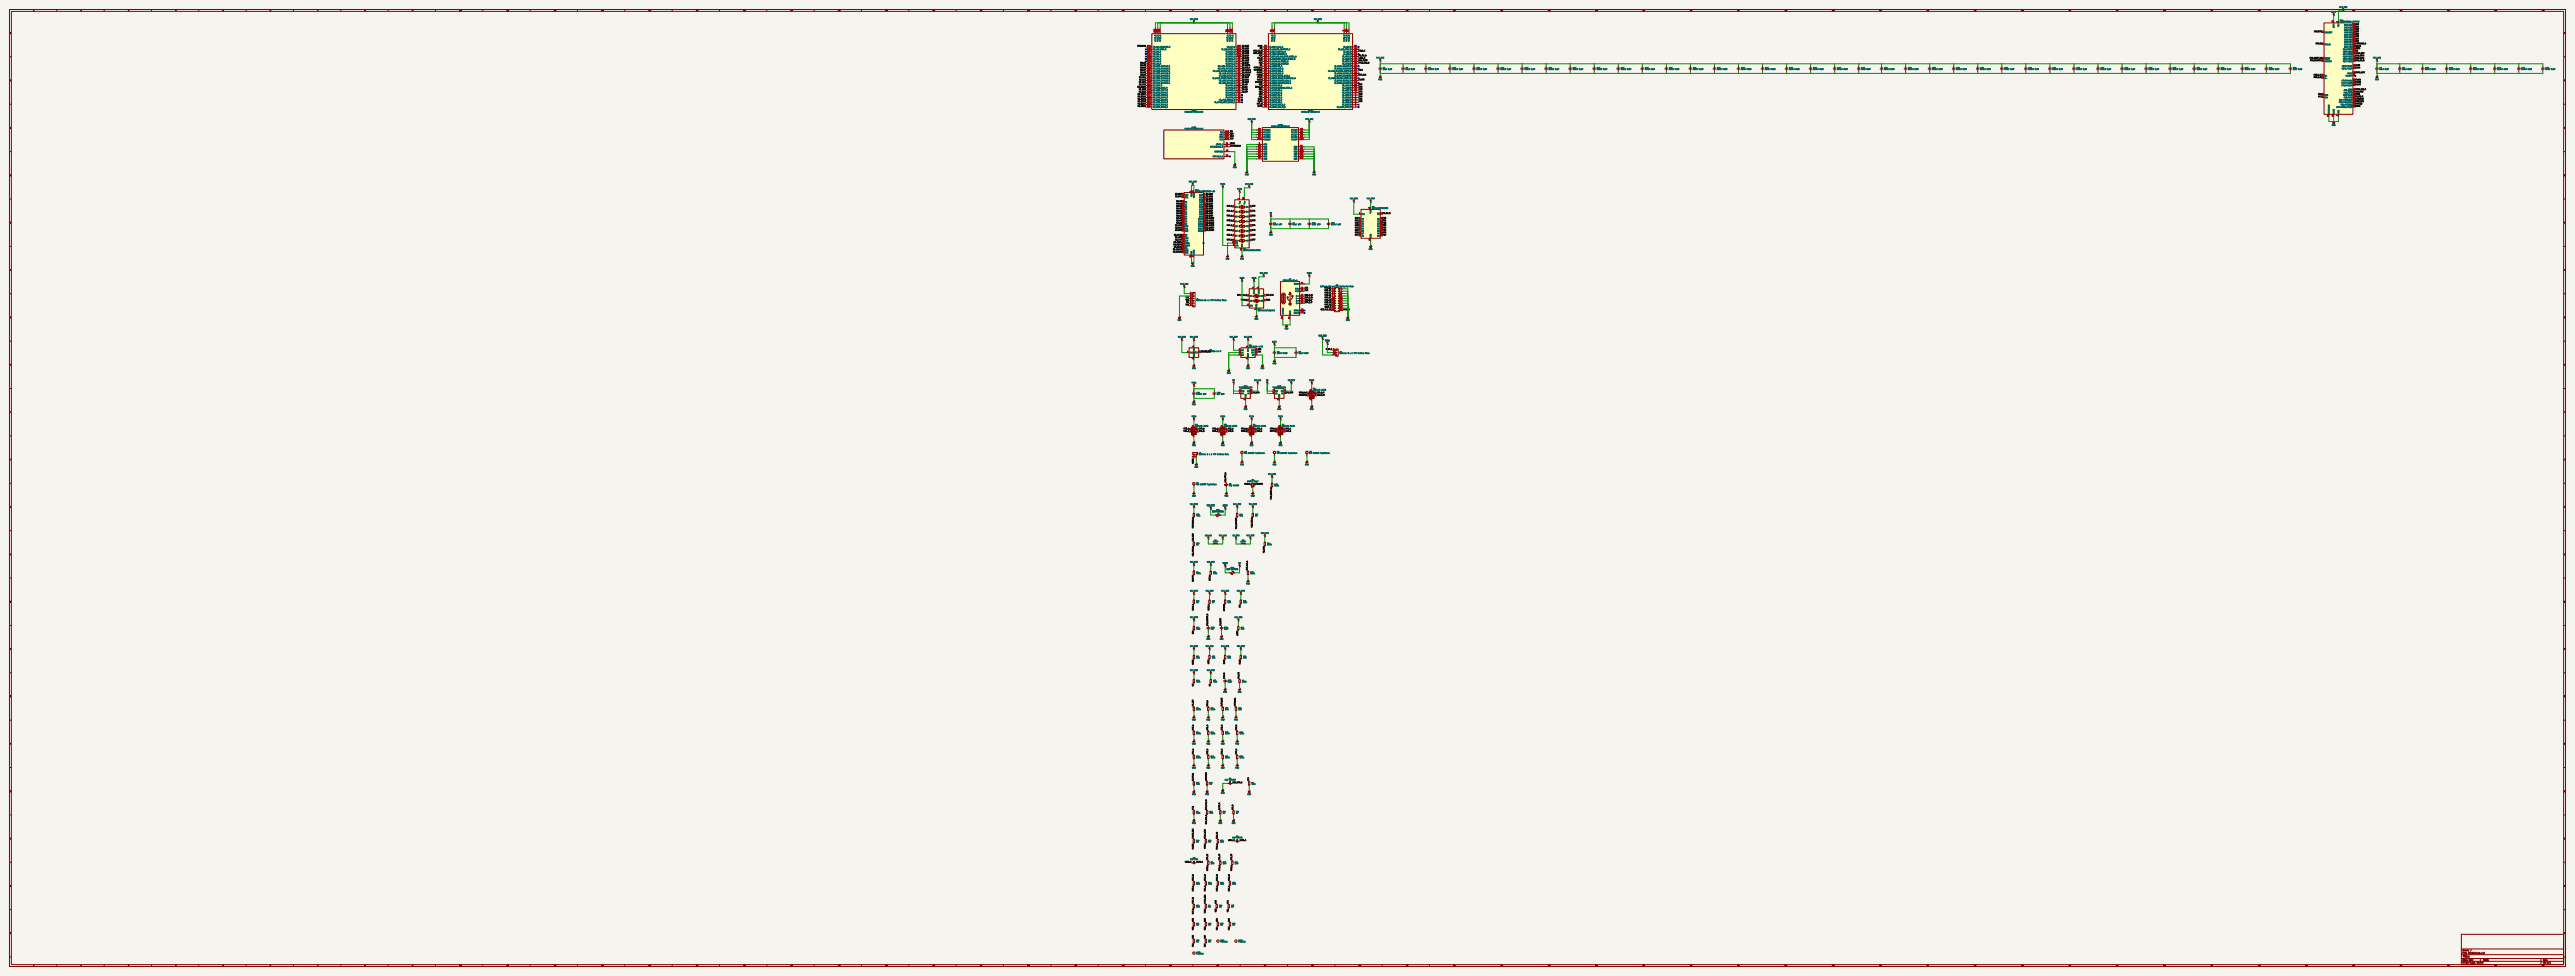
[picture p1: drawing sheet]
<svg xmlns="http://www.w3.org/2000/svg" width="2720mm" height="1030mm" viewBox="0 0 2720 1030" stroke-linecap="round" stroke-linejoin="round" font-family="sans-serif">
<defs><g id="words">
<text font-size="2" fill="#840000" x="2601" y="1011">Title:</text>
<g font-size="1.5" fill="#840000">
<text x="2601" y="1007">File: s6la8.kicad_sch</text>
<text x="2601" y="1004">Sheet: /</text>
<text x="2601" y="1017">KiCad E.D.A. 10.0.6</text>
<text x="2601" y="1014">Size: User</text>
<text x="2623" y="1014">Date:</text>
<text x="2686" y="1017">Id: 1/1</text>
<text x="2686" y="1014">Rev:</text>
</g>
<g font-size="1.3" fill="#840000">
<text x="35" y="12">1</text>
<text x="85" y="12">2</text>
<text x="135" y="12">3</text>
<text x="185" y="12">4</text>
<text x="235" y="12">5</text>
<text x="285" y="12">6</text>
<text x="335" y="12">7</text>
<text x="385" y="12">8</text>
<text x="435" y="12">9</text>
<text x="485" y="12">10</text>
<text x="535" y="12">11</text>
<text x="585" y="12">12</text>
<text x="635" y="12">13</text>
<text x="685" y="12">14</text>
<text x="735" y="12">15</text>
<text x="785" y="12">16</text>
<text x="835" y="12">17</text>
<text x="885" y="12">18</text>
<text x="935" y="12">19</text>
<text x="985" y="12">20</text>
<text x="1035" y="12">21</text>
<text x="1085" y="12">22</text>
<text x="1135" y="12">23</text>
<text x="1185" y="12">24</text>
<text x="1235" y="12">25</text>
<text x="1285" y="12">26</text>
<text x="1335" y="12">27</text>
<text x="1385" y="12">28</text>
<text x="1435" y="12">29</text>
<text x="1485" y="12">30</text>
<text x="1535" y="12">31</text>
<text x="1585" y="12">32</text>
<text x="1635" y="12">33</text>
<text x="1685" y="12">34</text>
<text x="1735" y="12">35</text>
<text x="1785" y="12">36</text>
<text x="1835" y="12">37</text>
<text x="1885" y="12">38</text>
<text x="1935" y="12">39</text>
<text x="1985" y="12">40</text>
<text x="2035" y="12">41</text>
<text x="2085" y="12">42</text>
<text x="2135" y="12">43</text>
<text x="2185" y="12">44</text>
<text x="2235" y="12">45</text>
<text x="2285" y="12">46</text>
<text x="2335" y="12">47</text>
<text x="2385" y="12">48</text>
<text x="2435" y="12">49</text>
<text x="2485" y="12">50</text>
<text x="2535" y="12">51</text>
<text x="2585" y="12">52</text>
<text x="2635" y="12">53</text>
<text x="2685" y="12">54</text>
<text x="10" y="36">A</text>
<text x="2708" y="36">A</text>
<text x="10" y="86">B</text>
<text x="2708" y="86">B</text>
<text x="10" y="136">C</text>
<text x="2708" y="136">C</text>
<text x="10" y="186">D</text>
<text x="2708" y="186">D</text>
<text x="10" y="236">E</text>
<text x="2708" y="236">E</text>
<text x="10" y="286">F</text>
<text x="2708" y="286">F</text>
<text x="10" y="336">G</text>
<text x="2708" y="336">G</text>
<text x="10" y="386">H</text>
<text x="2708" y="386">H</text>
<text x="11" y="436">I</text>
<text x="2709" y="436">I</text>
<text x="10" y="486">J</text>
<text x="2708" y="486">J</text>
<text x="10" y="536">K</text>
<text x="2708" y="536">K</text>
<text x="10" y="586">L</text>
<text x="2708" y="586">L</text>
<text x="10" y="636">M</text>
<text x="2708" y="636">M</text>
<text x="10" y="686">N</text>
<text x="2708" y="686">N</text>
<text x="10" y="736">O</text>
<text x="2708" y="736">O</text>
<text x="10" y="786">P</text>
<text x="2708" y="786">P</text>
<text x="10" y="836">Q</text>
<text x="2708" y="836">Q</text>
<text x="10" y="886">R</text>
<text x="2708" y="886">R</text>
<text x="10" y="936">S</text>
<text x="2708" y="936">S</text>
<text x="10" y="986">T</text>
<text x="2708" y="986">T</text>
<text x="35" y="1020">1</text>
<text x="85" y="1020">2</text>
<text x="135" y="1020">3</text>
<text x="185" y="1020">4</text>
<text x="235" y="1020">5</text>
<text x="285" y="1020">6</text>
<text x="335" y="1020">7</text>
<text x="385" y="1020">8</text>
<text x="435" y="1020">9</text>
<text x="485" y="1020">10</text>
<text x="535" y="1020">11</text>
<text x="585" y="1020">12</text>
<text x="635" y="1020">13</text>
<text x="685" y="1020">14</text>
<text x="735" y="1020">15</text>
<text x="785" y="1020">16</text>
<text x="835" y="1020">17</text>
<text x="885" y="1020">18</text>
<text x="935" y="1020">19</text>
<text x="985" y="1020">20</text>
<text x="1035" y="1020">21</text>
<text x="1085" y="1020">22</text>
<text x="1135" y="1020">23</text>
<text x="1185" y="1020">24</text>
<text x="1235" y="1020">25</text>
<text x="1285" y="1020">26</text>
<text x="1335" y="1020">27</text>
<text x="1385" y="1020">28</text>
<text x="1435" y="1020">29</text>
<text x="1485" y="1020">30</text>
<text x="1535" y="1020">31</text>
<text x="1585" y="1020">32</text>
<text x="1635" y="1020">33</text>
<text x="1685" y="1020">34</text>
<text x="1735" y="1020">35</text>
<text x="1785" y="1020">36</text>
<text x="1835" y="1020">37</text>
<text x="1885" y="1020">38</text>
<text x="1935" y="1020">39</text>
<text x="1985" y="1020">40</text>
<text x="2035" y="1020">41</text>
<text x="2085" y="1020">42</text>
<text x="2135" y="1020">43</text>
<text x="2185" y="1020">44</text>
<text x="2235" y="1020">45</text>
<text x="2285" y="1020">46</text>
<text x="2335" y="1020">47</text>
<text x="2385" y="1020">48</text>
<text x="2435" y="1020">49</text>
<text x="2485" y="1020">50</text>
<text x="2535" y="1020">51</text>
<text x="2585" y="1020">52</text>
<text x="2635" y="1020">53</text>
<text x="2685" y="1020">54</text>
</g>
<g font-size="1.3" fill="#006464">
<text x="2471" y="9">VCC_3V3</text>
<text x="2463" y="14">AVCC</text>
<text x="1257" y="21">VCC_3V3</text>
<text x="1388" y="21">VCC_3V3</text>
<text x="2471" y="23">U11</text>
<text x="2471" y="24">CY7C68013A-56PVXC</text>
<text x="2466" y="30" transform="rotate(-90 2466 30)">AVCC</text>
<text x="2471" y="29" transform="rotate(-90 2471 29)">VCC</text>
<text x="2476" y="28">PB0/FD0</text>
<text x="2455" y="35">XTALOUT</text>
<text x="2476" y="30">PB1/FD1</text>
<text x="2476" y="33">PB2/FD2</text>
<text x="2476" y="35">PB3/FD3</text>
<text x="2476" y="38">PB4/FD4</text>
<text x="2476" y="40">PB5/FD5</text>
<text x="1221" y="44" transform="rotate(-90 1221 44)">VCCO_0</text>
<text x="1224" y="44" transform="rotate(-90 1224 44)">VCCO_0</text>
<text x="1227" y="44" transform="rotate(-90 1227 44)">VCCO_0</text>
<text x="1298" y="44" transform="rotate(-90 1298 44)">VCCO_1</text>
<text x="1300" y="44" transform="rotate(-90 1300 44)">VCCO_1</text>
<text x="1303" y="44" transform="rotate(-90 1303 44)">VCCO_1</text>
<text x="1345" y="44" transform="rotate(-90 1345 44)">VCCO_2</text>
<text x="1347" y="44" transform="rotate(-90 1347 44)">VCCO_2</text>
<text x="1421" y="44" transform="rotate(-90 1421 44)">VCCO_3</text>
<text x="1423" y="44" transform="rotate(-90 1423 44)">VCCO_3</text>
<text x="1426" y="44" transform="rotate(-90 1426 44)">VCCO_3</text>
<text x="2455" y="48">XTALIN</text>
<text x="2476" y="43">PB6/FD6</text>
<text x="2476" y="45">PB7/FD7</text>
<text x="2476" y="48">PD0/FD8</text>
<text x="1218" y="53">IO_L1N_VREF_0</text>
<text x="1218" y="50">IO_L1P_HSWAPEN_0</text>
<text x="1290" y="53">IO_L1N_VREF_1</text>
<text x="1296" y="50">IO_L1P_1</text>
<text x="1341" y="53">IO_L1N_M0_CMPMISO_2</text>
<text x="1341" y="50">IO_L1P_CCLK_2</text>
<text x="1413" y="53">IO_L1N_VREF_3</text>
<text x="1419" y="50">IO_L1P_3</text>
<text x="2475" y="53">PD2/FD10</text>
<text x="2476" y="50">PD1/FD9</text>
<text x="1218" y="58">IO_L2N_0</text>
<text x="1218" y="56">IO_L2P_0</text>
<text x="1294" y="58">IO_L32N_1</text>
<text x="1295" y="56">IO_L32P_1</text>
<text x="1341" y="58">IO_L2N_CMPMOSI_2</text>
<text x="1341" y="56">IO_L2P_CMPCLK_2</text>
<text x="1419" y="58">IO_L2N_3</text>
<text x="1419" y="56">IO_L2P_3</text>
<text x="2475" y="56">PD3/FD11</text>
<text x="2475" y="58">PD4/FD12</text>
<text x="1218" y="66">IO_L4P_0</text>
<text x="1218" y="63">IO_L3N_0</text>
<text x="1218" y="61">IO_L3P_0</text>
<text x="1294" y="63">IO_L33N_1</text>
<text x="1295" y="66">IO_L34P_1</text>
<text x="1295" y="61">IO_L33P_1</text>
<text x="1341" y="66">IO_L12P_D1_MISO2_2</text>
<text x="1341" y="63">IO_L3N_MOSI_CSI_B_MISO0_2</text>
<text x="1341" y="61">IO_L3P_D0_DIN_MISO_MISO1_2</text>
<text x="1418" y="63">IO_L36N_3</text>
<text x="1418" y="66">IO_L37P_3</text>
<text x="1418" y="61">IO_L36P_3</text>
<text x="1454" y="62">VCC_3V3</text>
<text x="2455" y="63">RESET</text>
<text x="2455" y="66">WAKEUP</text>
<text x="2475" y="61">PD5/FD13</text>
<text x="2475" y="63">PD6/FD14</text>
<text x="2475" y="66">PD7/FD15</text>
<text x="2507" y="62">VCC_1V2</text>
<text x="1218" y="71">IO_L34P_GCLK19_0</text>
<text x="1218" y="68">IO_L4N_0</text>
<text x="1286" y="71">IO_L40P_GCLK11_1</text>
<text x="1294" y="68">IO_L34N_1</text>
<text x="1341" y="71">IO_L13P_M1_2</text>
<text x="1341" y="68">IO_L12N_D2_MISO3_2</text>
<text x="1409" y="71">IO_L41P_GCLK27_3</text>
<text x="1418" y="68">IO_L37N_3</text>
<text x="2474" y="71">RDY0/SLRD</text>
<text x="1218" y="76">IO_L35P_GCLK17_0</text>
<text x="1218" y="73">IO_L34N_GCLK18_0</text>
<text x="1281" y="76">IO_L41P_GCLK9_IRDY1_1</text>
<text x="1286" y="73">IO_L40N_GCLK10_1</text>
<text x="1341" y="76">IO_L14P_D11_2</text>
<text x="1341" y="73">IO_L13N_D10_2</text>
<text x="1403" y="76">IO_L42P_GCLK25_TRDY2_3</text>
<text x="1409" y="73">IO_L41N_GCLK26_3</text>
<text x="1460" y="73">C5</text>
<text x="1460" y="74">22uF 6.3V</text>
<text x="1485" y="73">C6</text>
<text x="1485" y="74">22uF 6.3V</text>
<text x="1509" y="73">C9</text>
<text x="1509" y="74">100nF 6.3V</text>
<text x="1534" y="73">C10</text>
<text x="1534" y="74">100nF 6.3V</text>
<text x="1560" y="73">C11</text>
<text x="1560" y="74">100nF 6.3V</text>
<text x="1585" y="73">C12</text>
<text x="1585" y="74">100nF 6.3V</text>
<text x="1610" y="73">C13</text>
<text x="1610" y="74">100nF 6.3V</text>
<text x="1636" y="73">C14</text>
<text x="1636" y="74">100nF 6.3V</text>
<text x="1661" y="73">C15</text>
<text x="1661" y="74">100nF 6.3V</text>
<text x="1687" y="73">C16</text>
<text x="1687" y="74">100nF 6.3V</text>
<text x="1712" y="73">C17</text>
<text x="1712" y="74">100nF 6.3V</text>
<text x="1737" y="73">C18</text>
<text x="1737" y="74">4.7uF 6.3V</text>
<text x="1763" y="73">C20</text>
<text x="1763" y="74">100nF 6.3V</text>
<text x="1788" y="73">C21</text>
<text x="1788" y="74">100nF 6.3V</text>
<text x="1814" y="73">C22</text>
<text x="1814" y="74">100nF 6.3V</text>
<text x="1839" y="73">C23</text>
<text x="1839" y="74">100nF 6.3V</text>
<text x="1864" y="73">C24</text>
<text x="1864" y="74">100nF 6.3V</text>
<text x="1890" y="73">C25</text>
<text x="1890" y="74">100nF 6.3V</text>
<text x="1915" y="73">C26</text>
<text x="1915" y="74">100nF 6.3V</text>
<text x="1941" y="73">C27</text>
<text x="1941" y="74">100nF 6.3V</text>
<text x="1966" y="73">C28</text>
<text x="1966" y="74">10uF 6.3V</text>
<text x="1990" y="73">C31</text>
<text x="1990" y="74">100nF 6.3V</text>
<text x="2015" y="73">C32</text>
<text x="2015" y="74">100nF 6.3V</text>
<text x="2041" y="73">C33</text>
<text x="2041" y="74">100nF 6.3V</text>
<text x="2066" y="73">C34</text>
<text x="2066" y="74">100nF 6.3V</text>
<text x="2092" y="73">C35</text>
<text x="2092" y="74">100nF 6.3V</text>
<text x="2117" y="73">C36</text>
<text x="2117" y="74">4.7uF 6.3V</text>
<text x="2142" y="73">C45</text>
<text x="2142" y="74">100nF 6.3V</text>
<text x="2168" y="73">C46</text>
<text x="2168" y="74">100nF 6.3V</text>
<text x="2193" y="73">C55</text>
<text x="2193" y="74">100nF 6.3V</text>
<text x="2219" y="73">C47</text>
<text x="2219" y="74">100nF 6.3V</text>
<text x="2244" y="73">C48</text>
<text x="2244" y="74">100nF 6.3V</text>
<text x="2269" y="73">C49</text>
<text x="2269" y="74">100nF 6.3V</text>
<text x="2295" y="73">C50</text>
<text x="2295" y="74">100nF 6.3V</text>
<text x="2320" y="73">C51</text>
<text x="2320" y="74">100nF 6.3V</text>
<text x="2346" y="73">C52</text>
<text x="2346" y="74">100nF 6.3V</text>
<text x="2371" y="73">C53</text>
<text x="2371" y="74">100nF 6.3V</text>
<text x="2396" y="73">C54</text>
<text x="2396" y="74">100nF 6.3V</text>
<text x="2422" y="73">C56</text>
<text x="2422" y="74">10uF 6.3V</text>
<text x="2474" y="73">RDY1/SLWR</text>
<text x="2513" y="73">C2</text>
<text x="2513" y="74">22uF 6.3V</text>
<text x="2537" y="73">C3</text>
<text x="2537" y="74">22uF 6.3V</text>
<text x="2562" y="73">C39</text>
<text x="2562" y="74">100nF 6.3V</text>
<text x="2587" y="73">C40</text>
<text x="2587" y="74">100nF 6.3V</text>
<text x="2612" y="73">C41</text>
<text x="2612" y="74">100nF 6.3V</text>
<text x="2638" y="73">C42</text>
<text x="2638" y="74">100nF 6.3V</text>
<text x="2663" y="73">C43</text>
<text x="2663" y="74">100nF 6.3V</text>
<text x="2689" y="73">C44</text>
<text x="2689" y="74">4.7uF 6.3V</text>
<text x="1218" y="84">IO_L36N_GCLK14_0</text>
<text x="1218" y="81">IO_L36P_GCLK15_0</text>
<text x="1218" y="78">IO_L35N_GCLK16_0</text>
<text x="1281" y="84">IO_L42N_GCLK6_TRDY1_1</text>
<text x="1287" y="78">IO_L41N_GCLK8_1</text>
<text x="1288" y="81">IO_L42P_GCLK7_1</text>
<text x="1341" y="84">IO_L30N_GCLK0_USERCCLK_2</text>
<text x="1341" y="81">IO_L30P_GCLK1_D13_2</text>
<text x="1341" y="78">IO_L14N_D12_2</text>
<text x="1403" y="84">IO_L43N_GCLK22_IRDY2_3</text>
<text x="1409" y="78">IO_L42N_GCLK24_3</text>
<text x="1409" y="81">IO_L43P_GCLK23_3</text>
<text x="2455" y="81">D+</text>
<text x="2455" y="84">D-</text>
<text x="2477" y="81">CLKOUT</text>
<text x="2479" y="78">IFCLK</text>
<text x="1218" y="89">IO_L37N_GCLK12_0</text>
<text x="1218" y="86">IO_L37P_GCLK13_0</text>
<text x="1287" y="89">IO_L43N_GCLK4_1</text>
<text x="1288" y="86">IO_L43P_GCLK5_1</text>
<text x="1341" y="89">IO_L31N_GCLK30_D15_2</text>
<text x="1341" y="86">IO_L31P_GCLK31_D14_2</text>
<text x="1409" y="89">IO_L44N_GCLK20_3</text>
<text x="1409" y="86">IO_L44P_GCLK21_3</text>
<text x="1456" y="85">GND</text>
<text x="2473" y="89">CTL1/FLAGB</text>
<text x="2473" y="86">CTL0/FLAGA</text>
<text x="2509" y="85">GND</text>
<text x="1218" y="94">IO_L62N_VREF_0</text>
<text x="1218" y="91">IO_L62P_0</text>
<text x="1294" y="94">IO_L45N_1</text>
<text x="1295" y="91">IO_L45P_1</text>
<text x="1341" y="94">IO_L48N_RDWR_B_VREF_2</text>
<text x="1341" y="91">IO_L48P_D7_2</text>
<text x="1418" y="94">IO_L49N_3</text>
<text x="1418" y="91">IO_L49P_3</text>
<text x="2473" y="91">CTL2/FLAGC</text>
<text x="1218" y="101">IO_L64P_SCP5_0</text>
<text x="1218" y="99">IO_L63N_SCP6_0</text>
<text x="1218" y="96">IO_L63P_SCP7_0</text>
<text x="1294" y="99">IO_L46N_1</text>
<text x="1295" y="101">IO_L47P_1</text>
<text x="1295" y="96">IO_L46P_1</text>
<text x="1341" y="101">IO_L62P_D5_2</text>
<text x="1341" y="99">IO_L49N_D4_2</text>
<text x="1341" y="96">IO_L49P_D3_2</text>
<text x="1418" y="99">IO_L50N_3</text>
<text x="1418" y="101">IO_L51P_3</text>
<text x="1418" y="96">IO_L50P_3</text>
<text x="2455" y="101">SDA</text>
<text x="2475" y="101">PA2/SLOE</text>
<text x="2476" y="96">PA0/INT0</text>
<text x="2476" y="99">PA1/INT1</text>
<text x="1218" y="106">IO_L65P_SCP3_0</text>
<text x="1218" y="104">IO_L64N_SCP4_0</text>
<text x="1288" y="106">IO_L74P_AWAKE_1</text>
<text x="1294" y="104">IO_L47N_1</text>
<text x="1341" y="106">IO_L64P_D8_2</text>
<text x="1341" y="104">IO_L62N_D6_2</text>
<text x="1418" y="104">IO_L51N_3</text>
<text x="1418" y="106">IO_L52P_3</text>
<text x="2455" y="104">SCL</text>
<text x="2471" y="106">PA4/FIOADDR0</text>
<text x="2476" y="104">PA3/WU2</text>
<text x="1218" y="114">IO_L66N_SCP0_0</text>
<text x="1218" y="111">IO_L66P_SCP1_0</text>
<text x="1218" y="109">IO_L65N_SCP2_0</text>
<text x="1283" y="109">IO_L74N_DOUT_BUSY_1</text>
<text x="1341" y="114">IO_L65N_CSO_B_2</text>
<text x="1341" y="111">IO_L65P_INIT_B_2</text>
<text x="1341" y="109">IO_L64N_D9_2</text>
<text x="1412" y="114">IO_L83N_VREF_3</text>
<text x="1418" y="109">IO_L52N_3</text>
<text x="1418" y="111">IO_L83P_3</text>
<text x="2468" y="114">PA7/FLAGD/SLCS</text>
<text x="2471" y="109">PA5/FIOADDR1</text>
<text x="2472" y="111">PA6/PKTEND</text>
<text x="1251" y="119">XC6SLX9-2TQG144C</text>
<text x="1259" y="118">U10A</text>
<text x="1374" y="119">XC6SLX9-2TQG144C</text>
<text x="1382" y="118">U10B</text>
<text x="2461" y="120" transform="rotate(-90 2461 120)">RESERVED</text>
<text x="2466" y="120" transform="rotate(-90 2466 120)">AGND</text>
<text x="2471" y="120" transform="rotate(-90 2471 120)">GND</text>
<text x="1318" y="127">VCC_3V3</text>
<text x="1379" y="127">VCC_1V2</text>
<text x="1251" y="137">XC6SLX9-2TQG144C</text>
<text x="1258" y="136">U10C</text>
<text x="1343" y="134">XC6SLX9-2TQG144C</text>
<text x="1350" y="133">U10D</text>
<text x="2463" y="133">GND</text>
<text x="1288" y="143">TDO</text>
<text x="1289" y="141">TDI</text>
<text x="1334" y="138">VCCAUX</text>
<text x="1334" y="141">VCCAUX</text>
<text x="1334" y="143">VCCAUX</text>
<text x="1364" y="138">VCCINT</text>
<text x="1364" y="141">VCCINT</text>
<text x="1364" y="143">VCCINT</text>
<text x="1288" y="146">TMS</text>
<text x="1288" y="148">TCK</text>
<text x="1334" y="146">VCCAUX</text>
<text x="1334" y="148">VCCAUX</text>
<text x="1364" y="146">VCCINT</text>
<text x="1364" y="148">VCCINT</text>
<text x="1278" y="156">PROGRAM_B_2</text>
<text x="1284" y="153">DONE_2</text>
<text x="1334" y="153">GND</text>
<text x="1334" y="156">GND</text>
<text x="1366" y="156">GND</text>
<text x="1283" y="161">SUSPEND</text>
<text x="1334" y="158">GND</text>
<text x="1334" y="161">GND</text>
<text x="1366" y="158">GND</text>
<text x="1366" y="161">GND</text>
<text x="1281" y="166">CMPCS_B_2</text>
<text x="1334" y="164">GND</text>
<text x="1334" y="166">GND</text>
<text x="1366" y="164">GND</text>
<text x="1366" y="166">GND</text>
<text x="1334" y="169">GND</text>
<text x="1366" y="169">GND</text>
<text x="1302" y="177">GND</text>
<text x="1315" y="185">GND</text>
<text x="1386" y="185">GND</text>
<text x="1256" y="193">VCC_3V3</text>
<text x="1289" y="195">VCCA</text>
<text x="1315" y="195">VCC_3V3</text>
<text x="1262" y="202">U14</text>
<text x="1262" y="203">MT48LC16M16A2P-6A</text>
<text x="1307" y="200">VCCA</text>
<text x="1251" y="207">BA0</text>
<text x="1251" y="209">BA1</text>
<text x="1260" y="208" transform="rotate(-90 1260 208)">VDD</text>
<text x="1262" y="209" transform="rotate(-90 1262 209)">VDDQ</text>
<text x="1267" y="207">DQ0</text>
<text x="1267" y="209">DQ1</text>
<text x="1251" y="214">A0</text>
<text x="1267" y="212">DQ2</text>
<text x="1267" y="214">DQ3</text>
<text x="1310" y="216" transform="rotate(-90 1310 216)">V</text>
<text x="1315" y="216" transform="rotate(-90 1315 216)">V</text>
<text x="1426" y="211">VCC_3V3</text>
<text x="1444" y="211">VCC_3V3</text>
<text x="1251" y="217">A1</text>
<text x="1251" y="219">A2</text>
<text x="1251" y="222">A3</text>
<text x="1267" y="217">DQ4</text>
<text x="1267" y="219">DQ5</text>
<text x="1267" y="222">DQ6</text>
<text x="1305" y="219">A1</text>
<text x="1316" y="219">B1</text>
<text x="1449" y="219">U7</text>
<text x="1449" y="221">SN74LVC245APWR</text>
<text x="1251" y="224">A4</text>
<text x="1251" y="227">A5</text>
<text x="1267" y="224">DQ7</text>
<text x="1267" y="227">DQ8</text>
<text x="1305" y="224">A2</text>
<text x="1316" y="224">B2</text>
<text x="1341" y="226">V5</text>
<text x="1438" y="227">DIR</text>
<text x="1449" y="225" transform="rotate(-90 1449 225)">VCC</text>
<text x="1455" y="227">OE</text>
<text x="1251" y="230">A6</text>
<text x="1251" y="232">A7</text>
<text x="1266" y="232">DQ10</text>
<text x="1267" y="230">DQ9</text>
<text x="1305" y="230">A3</text>
<text x="1316" y="230">B3</text>
<text x="1438" y="232">A1</text>
<text x="1455" y="232">B1</text>
<text x="1251" y="240">A10</text>
<text x="1251" y="235">A8</text>
<text x="1251" y="237">A9</text>
<text x="1266" y="235">DQ11</text>
<text x="1266" y="237">DQ12</text>
<text x="1266" y="240">DQ13</text>
<text x="1305" y="235">A4</text>
<text x="1305" y="240">A5</text>
<text x="1316" y="240">B5</text>
<text x="1316" y="235">B4</text>
<text x="1345" y="237">C1</text>
<text x="1345" y="238">10uF 10V</text>
<text x="1365" y="237">C4</text>
<text x="1365" y="238">10uF 10V</text>
<text x="1386" y="237">C29</text>
<text x="1386" y="238">10uF 10V</text>
<text x="1406" y="237">C30</text>
<text x="1406" y="238">100nF 10V</text>
<text x="1438" y="235">A2</text>
<text x="1438" y="237">A3</text>
<text x="1438" y="240">A4</text>
<text x="1455" y="240">B4</text>
<text x="1455" y="237">B3</text>
<text x="1455" y="235">B2</text>
<text x="1251" y="242">A11</text>
<text x="1251" y="245">A12</text>
<text x="1266" y="242">DQ14</text>
<text x="1266" y="245">DQ15</text>
<text x="1305" y="245">A6</text>
<text x="1316" y="245">B6</text>
<text x="1438" y="242">A5</text>
<text x="1438" y="245">A6</text>
<text x="1455" y="245">B6</text>
<text x="1455" y="242">B5</text>
<text x="1251" y="250">CS</text>
<text x="1305" y="250">A7</text>
<text x="1316" y="250">B7</text>
<text x="1340" y="249">GND</text>
<text x="1438" y="247">A7</text>
<text x="1438" y="250">A8</text>
<text x="1449" y="251" transform="rotate(-90 1449 251)">GND</text>
<text x="1455" y="250">B8</text>
<text x="1455" y="247">B7</text>
<text x="1251" y="258">DQML</text>
<text x="1251" y="252">CKE</text>
<text x="1251" y="255">CLK</text>
<text x="1305" y="255">A8</text>
<text x="1305" y="258">OE</text>
<text x="1316" y="255">B8</text>
<text x="1251" y="263">WE</text>
<text x="1251" y="260">DQMH</text>
<text x="1305" y="260">DIR</text>
<text x="1313" y="261" transform="rotate(-90 1313 261)">GND</text>
<text x="1313" y="264">U8</text>
<text x="1446" y="264">GND</text>
<text x="1251" y="265">CAS</text>
<text x="1251" y="268">RAS</text>
<text x="1260" y="269" transform="rotate(-90 1260 269)">VSS</text>
<text x="1262" y="269" transform="rotate(-90 1262 269)">VSSQ</text>
<text x="1313" y="265">SN74LVC8T245PWR</text>
<text x="1295" y="274">GND</text>
<text x="1310" y="274">GND</text>
<text x="1258" y="282">GND</text>
<text x="1331" y="289">VCC_3V3</text>
<text x="1380" y="289">VBUS</text>
<text x="1309" y="294">VCCA</text>
<text x="1322" y="294">VCCA</text>
<text x="1355" y="297">USB4105-GF-A</text>
<text x="1361" y="296">J4</text>
<text x="1247" y="301">VCC_3V3</text>
<text x="1367" y="301">VBUS</text>
<text x="1368" y="306">CC1</text>
<text x="1394" y="303">2.54mm 10 x 2 THT Horizontal Male</text>
<text x="1411" y="302">J3</text>
<text x="1326" y="310" transform="rotate(-90 1326 310)">VCCA</text>
<text x="1331" y="310" transform="rotate(-90 1331 310)">VCCB</text>
<text x="1368" y="308">CC2</text>
<text x="1264" y="317">J1</text>
<text x="1264" y="318">2.54mm 6 x 1 THT Vertical Male</text>
<text x="1320" y="313">A1</text>
<text x="1332" y="313">B1</text>
<text x="1369" y="313">D-</text>
<text x="1369" y="316">D-</text>
<text x="1320" y="318">A2</text>
<text x="1320" y="324">DIR</text>
<text x="1332" y="318">B2</text>
<text x="1369" y="318">D+</text>
<text x="1369" y="321">D+</text>
<text x="1328" y="325" transform="rotate(-90 1328 325)">GND</text>
<text x="1328" y="327">U9</text>
<text x="1328" y="329">SN74LVC2T45DCUR</text>
<text x="1367" y="329">SBU1</text>
<text x="1356" y="332" transform="rotate(-90 1356 332)">SHIELD</text>
<text x="1364" y="332" transform="rotate(-90 1364 332)">GND</text>
<text x="1367" y="331">SBU2</text>
<text x="1244" y="339">GND</text>
<text x="1325" y="338">GND</text>
<text x="1422" y="339">GND</text>
<text x="1357" y="348">GND</text>
<text x="1244" y="357">VCC_3V3</text>
<text x="1257" y="357">VCC_3V3</text>
<text x="1299" y="357">VCC_3V3</text>
<text x="1314" y="357">VCC_3V3</text>
<text x="1393" y="355">VCC_3V3</text>
<text x="1320" y="365">U1</text>
<text x="1344" y="362">AVCC</text>
<text x="1400" y="360">VCCA</text>
<text x="1262" y="371" transform="rotate(-90 1262 371)">Vdd</text>
<text x="1278" y="370">Y1</text>
<text x="1311" y="371">A0</text>
<text x="1319" y="371" transform="rotate(-90 1319 371)">VCC</text>
<text x="1320" y="367">24LC128-I/SN</text>
<text x="1322" y="371">SDA</text>
<text x="1256" y="373">EN</text>
<text x="1262" y="377" transform="rotate(-90 1262 377)">GND</text>
<text x="1262" y="373">OUT</text>
<text x="1311" y="373">A1</text>
<text x="1311" y="376">A2</text>
<text x="1319" y="377" transform="rotate(-90 1319 377)">GND</text>
<text x="1322" y="373">SCL</text>
<text x="1322" y="376">WP</text>
<text x="1349" y="372">C7</text>
<text x="1349" y="374">100nF 6.3V</text>
<text x="1372" y="372">C8</text>
<text x="1372" y="374">2.2uF 6.3V</text>
<text x="1415" y="372">J5</text>
<text x="1415" y="374">2.54mm 3 x 1 THT Vertical Male</text>
<text x="1259" y="390">GND</text>
<text x="1316" y="390">GND</text>
<text x="1331" y="390">GND</text>
<text x="1344" y="385">GND</text>
<text x="1296" y="395">GND</text>
<text x="1259" y="405">VCCA</text>
<text x="1302" y="402">V5</text>
<text x="1325" y="402">SW_1V2</text>
<text x="1337" y="402">V5</text>
<text x="1360" y="402">SW_3V3</text>
<text x="1383" y="402">VBUS</text>
<text x="1309" y="410">TLV62569DBVR</text>
<text x="1311" y="414">VIN</text>
<text x="1314" y="409">U12</text>
<text x="1317" y="414">SW</text>
<text x="1344" y="410">TLV62569DBVR</text>
<text x="1347" y="414">VIN</text>
<text x="1349" y="409">U13</text>
<text x="1353" y="414">SW</text>
<text x="1387" y="411">U6</text>
<text x="1387" y="412">USBLC6-2SC6</text>
<text x="1264" y="416">C37</text>
<text x="1264" y="417">100nF 10V</text>
<text x="1285" y="416">C38</text>
<text x="1285" y="417">1uF 10V</text>
<text x="1311" y="416">EN</text>
<text x="1317" y="420" transform="rotate(-90 1317 420)">GND</text>
<text x="1318" y="416">FB</text>
<text x="1347" y="416">EN</text>
<text x="1352" y="420" transform="rotate(-90 1352 420)">GND</text>
<text x="1353" y="416">FB</text>
<text x="1259" y="428">GND</text>
<text x="1314" y="433">GND</text>
<text x="1349" y="433">GND</text>
<text x="1384" y="433">GND</text>
<text x="1259" y="440">VCCA</text>
<text x="1289" y="440">VCCA</text>
<text x="1320" y="440">VCCA</text>
<text x="1350" y="440">VCCA</text>
<text x="1262" y="449">U2</text>
<text x="1293" y="449">U3</text>
<text x="1323" y="449">U4</text>
<text x="1354" y="449">U5</text>
<text x="1262" y="451">USBLC6-2SC6</text>
<text x="1293" y="451">USBLC6-2SC6</text>
<text x="1323" y="451">USBLC6-2SC6</text>
<text x="1354" y="451">USBLC6-2SC6</text>
<text x="1259" y="471">GND</text>
<text x="1290" y="471">GND</text>
<text x="1320" y="471">GND</text>
<text x="1350" y="471">GND</text>
<text x="1266" y="479">J2</text>
<text x="1314" y="478">H1</text>
<text x="1314" y="479">M3 DIN965 TopBottom</text>
<text x="1349" y="478">H2</text>
<text x="1349" y="479">M3 DIN965 TopBottom</text>
<text x="1383" y="478">H3</text>
<text x="1383" y="479">M3 DIN965 TopBottom</text>
<text x="1266" y="480">2.54mm 2 x 1 THT Vertical Male</text>
<text x="1310" y="491">GND</text>
<text x="1344" y="491">GND</text>
<text x="1378" y="491">GND</text>
<text x="1262" y="494">GND</text>
<text x="1339" y="501">VCC_3V3</text>
<text x="1317" y="509">24MHz 12pF</text>
<text x="1322" y="508">Y2</text>
<text x="1264" y="511">H4</text>
<text x="1264" y="512">M3 DIN965 TopBottom</text>
<text x="1298" y="512">D3</text>
<text x="1298" y="513">LED GREEN</text>
<text x="1346" y="513">100k</text>
<text x="1259" y="524">GND</text>
<text x="1293" y="524">GND</text>
<text x="1321" y="524">GND</text>
<text x="1257" y="533">VCC_3V3</text>
<text x="1303" y="533">VCC_3V3</text>
<text x="1319" y="533">VCC_3V3</text>
<text x="1275" y="534">VCC_3V3</text>
<text x="1285" y="539">FB1</text>
<text x="1292" y="534">AVCC</text>
<text x="1264" y="545">4.7k</text>
<text x="1280" y="541">220 100MHz</text>
<text x="1309" y="545">10k</text>
<text x="1326" y="545">1k</text>
<text x="1332" y="564">VCC_1V2</text>
<text x="1273" y="566">SW_1V2</text>
<text x="1287" y="566">VCC_1V2</text>
<text x="1302" y="566">SW_3V3</text>
<text x="1317" y="566">VCC_3V3</text>
<text x="1264" y="576">1k</text>
<text x="1281" y="572">2.2uH</text>
<text x="1283" y="571">L1</text>
<text x="1310" y="572">2.2uH</text>
<text x="1312" y="571">L2</text>
<text x="1339" y="576">100k</text>
<text x="1257" y="594">VCC_3V3</text>
<text x="1275" y="594">VCC_3V3</text>
<text x="1292" y="595">VBUS</text>
<text x="1308" y="595">V5</text>
<text x="1296" y="602">220 100MHz</text>
<text x="1300" y="600">FB2</text>
<text x="1264" y="606">453k</text>
<text x="1281" y="606">4.7k</text>
<text x="1321" y="606">100k</text>
<text x="1316" y="617">GND</text>
<text x="1257" y="625">VCC_3V3</text>
<text x="1273" y="625">VCC_3V3</text>
<text x="1290" y="625">VCC_3V3</text>
<text x="1306" y="625">VCC_3V3</text>
<text x="1264" y="637">1k</text>
<text x="1280" y="637">1k</text>
<text x="1297" y="637">10k</text>
<text x="1313" y="637">2.2k</text>
<text x="1257" y="652">VCC_3V3</text>
<text x="1304" y="652">VCC_3V3</text>
<text x="1264" y="665">2.2k</text>
<text x="1279" y="663">C19</text>
<text x="1279" y="665">1uF</text>
<text x="1293" y="663">C58</text>
<text x="1293" y="665">18pF</text>
<text x="1311" y="665">330</text>
<text x="1274" y="675">GND</text>
<text x="1288" y="675">GND</text>
<text x="1257" y="683">VCC_3V3</text>
<text x="1273" y="683">VCC_3V3</text>
<text x="1290" y="683">VCC_3V3</text>
<text x="1306" y="683">VCC_3V3</text>
<text x="1264" y="695">10k</text>
<text x="1280" y="695">10k</text>
<text x="1297" y="695">10k</text>
<text x="1313" y="695">10k</text>
<text x="1257" y="708">VCC_3V3</text>
<text x="1275" y="708">VCC_3V3</text>
<text x="1297" y="719">C57</text>
<text x="1264" y="720">4.7k</text>
<text x="1281" y="720">4.7k</text>
<text x="1297" y="720">18pF</text>
<text x="1312" y="720">100k</text>
<text x="1292" y="731">GND</text>
<text x="1307" y="731">GND</text>
<text x="1264" y="750">100k</text>
<text x="1279" y="750">100k</text>
<text x="1294" y="750">10k</text>
<text x="1308" y="750">10k</text>
<text x="1259" y="760">GND</text>
<text x="1274" y="760">GND</text>
<text x="1290" y="760">GND</text>
<text x="1303" y="760">GND</text>
<text x="1264" y="775">100k</text>
<text x="1279" y="775">100k</text>
<text x="1294" y="775">100k</text>
<text x="1309" y="775">100k</text>
<text x="1259" y="786">GND</text>
<text x="1274" y="786">GND</text>
<text x="1290" y="786">GND</text>
<text x="1305" y="786">GND</text>
<text x="1264" y="800">100k</text>
<text x="1279" y="800">100k</text>
<text x="1294" y="800">100k</text>
<text x="1309" y="800">100k</text>
<text x="1259" y="811">GND</text>
<text x="1274" y="811">GND</text>
<text x="1290" y="811">GND</text>
<text x="1305" y="811">GND</text>
<text x="1293" y="824">LED YELLOW</text>
<text x="1298" y="823">D4</text>
<text x="1264" y="828">10k</text>
<text x="1278" y="828">1k</text>
<text x="1322" y="828">5.1k</text>
<text x="1259" y="839">GND</text>
<text x="1273" y="839">GND</text>
<text x="1290" y="838">GND</text>
<text x="1317" y="839">GND</text>
<text x="1264" y="859">5.1k</text>
<text x="1278" y="859">100</text>
<text x="1292" y="859">1k</text>
<text x="1306" y="859">1k</text>
<text x="1259" y="870">GND</text>
<text x="1287" y="870">GND</text>
<text x="1301" y="870">GND</text>
<text x="1302" y="885">LED GREEN</text>
<text x="1306" y="884">D1</text>
<text x="1264" y="889">33</text>
<text x="1276" y="889">33</text>
<text x="1289" y="889">100</text>
<text x="1257" y="908">LED RED</text>
<text x="1260" y="906">D2</text>
<text x="1279" y="912">100</text>
<text x="1292" y="912">100</text>
<text x="1304" y="912">100</text>
<text x="1264" y="934">100</text>
<text x="1276" y="934">100</text>
<text x="1289" y="934">100</text>
<text x="1302" y="934">100</text>
<text x="1264" y="958">100</text>
<text x="1276" y="958">33</text>
<text x="1288" y="958">33</text>
<text x="1300" y="958">33</text>
<text x="1264" y="977">33</text>
<text x="1276" y="977">33</text>
<text x="1289" y="977">33</text>
<text x="1302" y="977">33</text>
<text x="1264" y="995">33</text>
<text x="1276" y="995">33</text>
<text x="1289" y="993">FID1</text>
<text x="1289" y="995">Fiducial</text>
<text x="1308" y="993">FID2</text>
<text x="1308" y="995">Fiducial</text>
<text x="1264" y="1006">FID3</text>
<text x="1264" y="1007">Fiducial</text>
</g>
<g font-size="1.3" fill="#a90000">
<text x="2470" y="24" transform="rotate(-90 2470 24)">6</text>
<text x="2465" y="24" transform="rotate(-90 2465 24)">10</text>
<text x="2485" y="27">25FD0</text>
<text x="2485" y="29">26FD1</text>
<text x="1220" y="34" transform="rotate(-90 1220 34)">122</text>
<text x="1223" y="34" transform="rotate(-90 1223 34)">125</text>
<text x="1225" y="34" transform="rotate(-90 1225 34)">135</text>
<text x="1297" y="34" transform="rotate(-90 1297 34)">76</text>
<text x="1299" y="34" transform="rotate(-90 1299 34)">86</text>
<text x="1302" y="34" transform="rotate(-90 1302 34)">103</text>
<text x="1344" y="34" transform="rotate(-90 1344 34)">42</text>
<text x="1346" y="34" transform="rotate(-90 1346 34)">63</text>
<text x="1420" y="33" transform="rotate(-90 1420 33)">4</text>
<text x="1422" y="34" transform="rotate(-90 1422 34)">18</text>
<text x="1425" y="34" transform="rotate(-90 1425 34)">31</text>
<text x="2485" y="32">27FD2</text>
<text x="2485" y="34">28FD3</text>
<text x="2485" y="37">29FD4</text>
<text x="2485" y="39">30FD5</text>
<text x="2485" y="42">31FD6</text>
<text x="2485" y="44">32FD7</text>
<text x="2485" y="47">52PROGRAM_B</text>
<text x="1212" y="52">143</text>
<text x="1212" y="49">144</text>
<text x="1307" y="52">104</text>
<text x="1307" y="49">105</text>
<text x="1335" y="52">69</text>
<text x="1335" y="49">70</text>
<text x="1431" y="52">34</text>
<text x="1431" y="49">35</text>
<text x="2485" y="49">53INIT_B</text>
<text x="2485" y="52">54DONE</text>
<text x="1212" y="60">140</text>
<text x="1212" y="57">141</text>
<text x="1212" y="54">142</text>
<text x="1307" y="60">100</text>
<text x="1307" y="57">101</text>
<text x="1307" y="54">102</text>
<text x="1335" y="60">65</text>
<text x="1335" y="57">66</text>
<text x="1335" y="54">67</text>
<text x="1431" y="60">30</text>
<text x="1431" y="57">32</text>
<text x="1431" y="54">33</text>
<text x="2485" y="54">55M0</text>
<text x="2485" y="57">56CCLK_SRC</text>
<text x="2486" y="60">1 REG_MOSI</text>
<text x="1212" y="65">138</text>
<text x="1212" y="62">139</text>
<text x="1307" y="65">98</text>
<text x="1307" y="62">99</text>
<text x="1335" y="65">62</text>
<text x="1335" y="62">64</text>
<text x="1431" y="65">27</text>
<text x="1431" y="62">29</text>
<text x="2486" y="62">2 REG_MISO</text>
<text x="2486" y="65">3 REG_CS_N</text>
<text x="1212" y="70">134</text>
<text x="1212" y="67">137</text>
<text x="1307" y="70">95</text>
<text x="1307" y="67">97</text>
<text x="1335" y="70">60</text>
<text x="1335" y="67">61</text>
<text x="1431" y="70">24</text>
<text x="1431" y="67">26</text>
<text x="2486" y="70">8 SLRD</text>
<text x="1212" y="77">131</text>
<text x="1212" y="75">132</text>
<text x="1212" y="72">133</text>
<text x="1307" y="77">92</text>
<text x="1307" y="75">93</text>
<text x="1307" y="72">94</text>
<text x="1335" y="77">57</text>
<text x="1335" y="75">58</text>
<text x="1335" y="72">59</text>
<text x="1431" y="77">21</text>
<text x="1431" y="75">22</text>
<text x="1431" y="72">23</text>
<text x="2485" y="77">20IFCLK_SRC</text>
<text x="2486" y="72">9 SLWR</text>
<text x="1212" y="82">126</text>
<text x="1212" y="80">127</text>
<text x="1307" y="82">87</text>
<text x="1307" y="80">88</text>
<text x="1335" y="82">55</text>
<text x="1335" y="80">56</text>
<text x="1431" y="82">16</text>
<text x="1431" y="80">17</text>
<text x="2486" y="80">5</text>
<text x="1212" y="88">123</text>
<text x="1212" y="85">124</text>
<text x="1307" y="88">84</text>
<text x="1307" y="85">85</text>
<text x="1335" y="88">50</text>
<text x="1335" y="85">51</text>
<text x="1431" y="88">14</text>
<text x="1431" y="85">15</text>
<text x="2485" y="85">36FLAGA</text>
<text x="2485" y="88">37FLAGB</text>
<text x="1212" y="95">119</text>
<text x="1212" y="93">120</text>
<text x="1212" y="90">121</text>
<text x="1307" y="95">81</text>
<text x="1307" y="93">82</text>
<text x="1307" y="90">83</text>
<text x="1335" y="95">46</text>
<text x="1335" y="93">47</text>
<text x="1335" y="90">48</text>
<text x="1431" y="95">10</text>
<text x="1431" y="93">11</text>
<text x="1431" y="90">12</text>
<text x="2485" y="90">38FLAGC</text>
<text x="2485" y="95">40FPGA_IRQ_N</text>
<text x="1212" y="100">117</text>
<text x="1212" y="98">118</text>
<text x="1307" y="100">79</text>
<text x="1307" y="98">80</text>
<text x="1335" y="100">44</text>
<text x="1335" y="98">45</text>
<text x="1431" y="100">8</text>
<text x="1431" y="98">9</text>
<text x="2485" y="98">41LED_USB</text>
<text x="2485" y="100">42SLOE</text>
<text x="1212" y="108">114</text>
<text x="1212" y="105">115</text>
<text x="1212" y="103">116</text>
<text x="1307" y="108">74</text>
<text x="1307" y="105">75</text>
<text x="1307" y="103">78</text>
<text x="1335" y="108">40</text>
<text x="1335" y="105">41</text>
<text x="1335" y="103">43</text>
<text x="1431" y="108">5</text>
<text x="1431" y="105">6</text>
<text x="1431" y="103">7</text>
<text x="2485" y="103">43FB_OE_N</text>
<text x="2485" y="105">44FIFOADR0</text>
<text x="2485" y="108">45FIFOADR1</text>
<text x="1212" y="113">111</text>
<text x="1212" y="110">112</text>
<text x="1335" y="113">38</text>
<text x="1335" y="110">39</text>
<text x="1431" y="113">1</text>
<text x="1431" y="110">2</text>
<text x="2485" y="110">46PKTEND</text>
<text x="2485" y="113">47MODE</text>
<text x="2460" y="123" transform="rotate(-90 2460 123)">21</text>
<text x="2465" y="123" transform="rotate(-90 2465 123)">13</text>
<text x="2470" y="123" transform="rotate(-90 2470 123)">7</text>
<text x="1329" y="137">20</text>
<text x="1373" y="137">19</text>
<text x="1294" y="142">106</text>
<text x="1294" y="140">110</text>
<text x="1329" y="140">36</text>
<text x="1329" y="142">53</text>
<text x="1373" y="140">28</text>
<text x="1373" y="142">52</text>
<text x="1294" y="145">107</text>
<text x="1294" y="147">109</text>
<text x="1328" y="147">129</text>
<text x="1329" y="145">90</text>
<text x="1373" y="147">128</text>
<text x="1373" y="145">89</text>
<text x="1295" y="155">37</text>
<text x="1295" y="152">71</text>
<text x="1329" y="155">13</text>
<text x="1330" y="152">3</text>
<text x="1373" y="155">91</text>
<text x="1295" y="160">73</text>
<text x="1329" y="157">25</text>
<text x="1329" y="160">49</text>
<text x="1373" y="160">108</text>
<text x="1373" y="157">96</text>
<text x="1295" y="165">72</text>
<text x="1329" y="162">54</text>
<text x="1329" y="165">68</text>
<text x="1329" y="168">77</text>
<text x="1373" y="162">113</text>
<text x="1373" y="165">130</text>
<text x="1373" y="168">136</text>
<text x="1258" y="203" transform="rotate(-90 1258 203)">1</text>
<text x="1261" y="203" transform="rotate(-90 1261 203)">3</text>
<text x="1272" y="206">2 SD_DQ0</text>
<text x="1272" y="208">4 SD_DQ1</text>
<text x="1272" y="211">5 SD_DQ2</text>
<text x="1272" y="213">7 SD_DQ3</text>
<text x="1272" y="216">8 SD_DQ4</text>
<text x="1309" y="210" transform="rotate(-90 1309 210)">1</text>
<text x="1314" y="211" transform="rotate(-90 1314 211)">23</text>
<text x="1271" y="218">10SD_DQ5</text>
<text x="1271" y="221">11SD_DQ6</text>
<text x="1319" y="218">21CH0</text>
<text x="1448" y="221" transform="rotate(-90 1448 221)">20</text>
<text x="1271" y="223">13SD_DQ7</text>
<text x="1271" y="226">42SD_DQ8</text>
<text x="1319" y="223">20CH1</text>
<text x="1436" y="226">1</text>
<text x="1458" y="226">19FB_OE_N</text>
<text x="1271" y="228">44SD_DQ9</text>
<text x="1271" y="231">45SD_DQ10</text>
<text x="1271" y="234">47SD_DQ11</text>
<text x="1319" y="234">18CH3</text>
<text x="1319" y="228">19CH2</text>
<text x="1436" y="231">2</text>
<text x="1436" y="234">3</text>
<text x="1458" y="234">17FB1</text>
<text x="1458" y="231">18FB0</text>
<text x="1271" y="236">48SD_DQ12</text>
<text x="1271" y="239">50SD_DQ13</text>
<text x="1319" y="239">17CH4</text>
<text x="1436" y="236">4</text>
<text x="1436" y="239">5</text>
<text x="1458" y="239">15FB3</text>
<text x="1458" y="236">16FB2</text>
<text x="1271" y="241">51SD_DQ14</text>
<text x="1271" y="244">53SD_DQ15</text>
<text x="1319" y="244">16CH5</text>
<text x="1436" y="241">6</text>
<text x="1436" y="244">7</text>
<text x="1458" y="244">13FB5</text>
<text x="1458" y="241">14FB4</text>
<text x="1319" y="249">15CH6</text>
<text x="1436" y="246">8</text>
<text x="1436" y="249">9</text>
<text x="1458" y="249">11FB7</text>
<text x="1458" y="246">12FB6</text>
<text x="1302" y="256">22</text>
<text x="1319" y="254">14CH7</text>
<text x="1448" y="254" transform="rotate(-90 1448 254)">10</text>
<text x="1302" y="259">2</text>
<text x="1312" y="264" transform="rotate(-90 1312 264)">11</text>
<text x="1258" y="272" transform="rotate(-90 1258 272)">28</text>
<text x="1261" y="271" transform="rotate(-90 1261 271)">6</text>
<text x="1374" y="300">A4</text>
<text x="1324" y="304" transform="rotate(-90 1324 304)">1</text>
<text x="1330" y="304" transform="rotate(-90 1330 304)">8</text>
<text x="1374" y="305">A5</text>
<text x="1407" y="305">1</text>
<text x="1416" y="305">2</text>
<text x="1257" y="310">1</text>
<text x="1374" y="307">B5</text>
<text x="1407" y="307">3</text>
<text x="1407" y="310">5</text>
<text x="1416" y="307">4</text>
<text x="1416" y="310">6</text>
<text x="1257" y="312">2</text>
<text x="1257" y="315">3</text>
<text x="1257" y="317">4</text>
<text x="1335" y="317">6 TRIG</text>
<text x="1335" y="312">7 EXT_CLK</text>
<text x="1374" y="315">B7</text>
<text x="1374" y="317">A6</text>
<text x="1374" y="312">A7</text>
<text x="1407" y="312">7</text>
<text x="1407" y="315">9</text>
<text x="1415" y="315">10</text>
<text x="1415" y="317">12</text>
<text x="1416" y="312">8</text>
<text x="1257" y="320">5</text>
<text x="1257" y="322">6</text>
<text x="1318" y="322">5</text>
<text x="1374" y="320">B6</text>
<text x="1415" y="320">14</text>
<text x="1415" y="322">16</text>
<text x="1327" y="327" transform="rotate(-90 1327 327)">4</text>
<text x="1374" y="328">A8</text>
<text x="1415" y="325">18</text>
<text x="1415" y="328">20 TRIG_IN</text>
<text x="1374" y="330">B8</text>
<text x="1355" y="337" transform="rotate(-90 1355 337)">SH</text>
<text x="1363" y="337" transform="rotate(-90 1363 337)">A1</text>
<text x="1254" y="372">1</text>
<text x="1261" y="366" transform="rotate(-90 1261 366)">4</text>
<text x="1267" y="372">3ASE-50.000MHZ-LC-T</text>
<text x="1309" y="369">1</text>
<text x="1309" y="372">2</text>
<text x="1318" y="366" transform="rotate(-90 1318 366)">8</text>
<text x="1326" y="369">5 SDA</text>
<text x="1326" y="372">6 SCL</text>
<text x="1408" y="369">1</text>
<text x="1408" y="372">2</text>
<text x="1309" y="375">3</text>
<text x="1326" y="375">7</text>
<text x="1408" y="375">3</text>
<text x="1261" y="379" transform="rotate(-90 1261 379)">2</text>
<text x="1318" y="379" transform="rotate(-90 1318 379)">4</text>
<text x="1309" y="413">4</text>
<text x="1321" y="413">3</text>
<text x="1344" y="413">4</text>
<text x="1357" y="413">3</text>
<text x="1385" y="412" transform="rotate(-90 1385 412)">5</text>
<text x="1309" y="415">1</text>
<text x="1321" y="415">5 FB_1V2</text>
<text x="1344" y="415">1</text>
<text x="1357" y="415">5 FB_3V3</text>
<text x="1389" y="418">4 USB_D_N</text>
<text x="1389" y="415">6 USB_D_P</text>
<text x="1316" y="422" transform="rotate(-90 1316 422)">2</text>
<text x="1351" y="422" transform="rotate(-90 1351 422)">2</text>
<text x="1385" y="422" transform="rotate(-90 1385 422)">2</text>
<text x="1261" y="450" transform="rotate(-90 1261 450)">5</text>
<text x="1264" y="456">4 CH1_A</text>
<text x="1264" y="453">6 CH0_A</text>
<text x="1291" y="450" transform="rotate(-90 1291 450)">5</text>
<text x="1295" y="456">4 CH3_A</text>
<text x="1295" y="453">6 CH2_A</text>
<text x="1322" y="450" transform="rotate(-90 1322 450)">5</text>
<text x="1325" y="456">4 CH5_A</text>
<text x="1325" y="453">6 CH4_A</text>
<text x="1352" y="450" transform="rotate(-90 1352 450)">5</text>
<text x="1356" y="456">4 CH7_A</text>
<text x="1356" y="453">6 CH6_A</text>
<text x="1261" y="460" transform="rotate(-90 1261 460)">2</text>
<text x="1291" y="460" transform="rotate(-90 1291 460)">2</text>
<text x="1322" y="460" transform="rotate(-90 1322 460)">2</text>
<text x="1352" y="460" transform="rotate(-90 1352 460)">2</text>
<text x="1261" y="483" transform="rotate(-90 1261 483)">1</text>
<text x="1264" y="483" transform="rotate(-90 1264 483)">2</text>
</g>
<g font-size="1.3" fill="#0f0f0f">
<text x="2444" y="34">XTALOUT11</text>
<text x="2446" y="47">XTALIN12</text>
<text x="1201" y="49">HSWAPEN</text>
<text x="1312" y="49">SD_DQ0</text>
<text x="1312" y="52">SD_DQ1</text>
<text x="1328" y="49">CCLK</text>
<text x="1331" y="52">M0</text>
<text x="1312" y="60">SD_DQ4</text>
<text x="1312" y="57">SD_DQ3</text>
<text x="1312" y="54">SD_DQ2</text>
<text x="1324" y="54">REG_CS_N</text>
<text x="1324" y="57">REG_MOSI</text>
<text x="1330" y="60">FD7</text>
<text x="1435" y="60">FB_OE_N</text>
<text x="1435" y="54">LED2_K</text>
<text x="1312" y="65">SD_DQ6</text>
<text x="1312" y="62">SD_DQ5</text>
<text x="1328" y="62">CSI_B</text>
<text x="1330" y="65">FD6</text>
<text x="1435" y="62">LED1_K</text>
<text x="1435" y="65">REG_MISO</text>
<text x="2440" y="62">FX2_RESET_N49</text>
<text x="2440" y="65">FX2_WAKEUP51</text>
<text x="1204" y="67">SD_A4</text>
<text x="1204" y="70">SD_A5</text>
<text x="1312" y="70">SD_DQML</text>
<text x="1312" y="67">SD_DQ7</text>
<text x="1330" y="67">FD5</text>
<text x="1331" y="70">M1</text>
<text x="1435" y="67">FPGA_IRQ_N</text>
<text x="1204" y="77">SD_A8</text>
<text x="1204" y="75">SD_A7</text>
<text x="1204" y="72">SD_A6</text>
<text x="1312" y="72">SD_WE_N</text>
<text x="1312" y="75">SD_CAS_N</text>
<text x="1312" y="77">SD_RAS_N</text>
<text x="1324" y="72">FIFOADR1</text>
<text x="1324" y="75">FIFOADR0</text>
<text x="1328" y="77">FLAGC</text>
<text x="1435" y="75">TRIG</text>
<text x="1203" y="82">SD_A11</text>
<text x="1204" y="80">SD_A9</text>
<text x="1312" y="80">SD_CS_N</text>
<text x="1312" y="82">SD_BA0</text>
<text x="1328" y="80">FLAGB</text>
<text x="1328" y="82">IFCLK</text>
<text x="1435" y="80">EXT_CLK</text>
<text x="2444" y="82">USB_D_N16</text>
<text x="2444" y="80">USB_D_P15</text>
<text x="1203" y="88">SD_CKE</text>
<text x="1203" y="85">SD_A12</text>
<text x="1312" y="88">SD_A10</text>
<text x="1312" y="85">SD_BA1</text>
<text x="1326" y="88">PKTEND</text>
<text x="1328" y="85">FLAGA</text>
<text x="1435" y="85">CLK50</text>
<text x="1201" y="93">SD_DQMH</text>
<text x="1203" y="95">SD_DQ8</text>
<text x="1203" y="90">SD_CLK</text>
<text x="1312" y="95">SD_A2</text>
<text x="1312" y="90">SD_A0</text>
<text x="1312" y="93">SD_A1</text>
<text x="1326" y="93">RDWR_B</text>
<text x="1330" y="90">FD0</text>
<text x="1330" y="95">FD4</text>
<text x="1435" y="90">CH7</text>
<text x="1435" y="95">CH5</text>
<text x="1435" y="93">CH6</text>
<text x="1202" y="100">SD_DQ10</text>
<text x="1203" y="98">SD_DQ9</text>
<text x="1312" y="98">SD_A3</text>
<text x="1330" y="100">FD2</text>
<text x="1330" y="98">FD3</text>
<text x="1435" y="98">CH4</text>
<text x="1435" y="100">CH3</text>
<text x="2449" y="100">SDA23</text>
<text x="1202" y="103">SD_DQ11</text>
<text x="1202" y="105">SD_DQ12</text>
<text x="1202" y="108">SD_DQ13</text>
<text x="1328" y="108">SLRD</text>
<text x="1329" y="105">SLOE</text>
<text x="1330" y="103">FD1</text>
<text x="1435" y="105">CH1</text>
<text x="1435" y="108">CH0</text>
<text x="1435" y="103">CH2</text>
<text x="2449" y="103">SCL22</text>
<text x="1202" y="113">SD_DQ15</text>
<text x="1202" y="110">SD_DQ14</text>
<text x="1328" y="110">INIT_B</text>
<text x="1328" y="113">SLWR</text>
<text x="1299" y="142">TDO</text>
<text x="1299" y="140">TDI</text>
<text x="1299" y="145">TMS</text>
<text x="1299" y="147">TCK</text>
<text x="1299" y="152">DONE</text>
<text x="1299" y="155">PROGRAM_B</text>
<text x="1241" y="208">SD_BA121</text>
<text x="1241" y="206">SD_BA020</text>
<text x="1242" y="213">SD_A023</text>
<text x="1242" y="216">SD_A124</text>
<text x="1242" y="221">SD_A326</text>
<text x="1242" y="218">SD_A225</text>
<text x="1296" y="218">CH0_A 3</text>
<text x="1242" y="226">SD_A530</text>
<text x="1242" y="223">SD_A429</text>
<text x="1296" y="223">CH1_A 4</text>
<text x="1242" y="228">SD_A631</text>
<text x="1242" y="231">SD_A732</text>
<text x="1242" y="234">SD_A833</text>
<text x="1296" y="234">CH3_A 6</text>
<text x="1296" y="228">CH2_A 5</text>
<text x="1431" y="231">CH0</text>
<text x="1431" y="234">CH1</text>
<text x="1241" y="239">SD_A1022</text>
<text x="1242" y="236">SD_A934</text>
<text x="1296" y="239">CH4_A 7</text>
<text x="1431" y="236">CH2</text>
<text x="1431" y="239">CH3</text>
<text x="1241" y="244">SD_A1236</text>
<text x="1241" y="241">SD_A1135</text>
<text x="1296" y="244">CH5_A 8</text>
<text x="1431" y="244">CH5</text>
<text x="1431" y="241">CH4</text>
<text x="1240" y="249">SD_CS_N19</text>
<text x="1241" y="251">SD_CKE37</text>
<text x="1296" y="249">CH6_A 9</text>
<text x="1431" y="249">CH7</text>
<text x="1431" y="246">CH6</text>
<text x="1240" y="256">SD_DQML15</text>
<text x="1241" y="254">SD_CLK38</text>
<text x="1296" y="254">CH7_A10</text>
<text x="1239" y="259">SD_DQMH39</text>
<text x="1240" y="261">SD_WE_N16</text>
<text x="1239" y="267">SD_RAS_N18</text>
<text x="1239" y="264">SD_CAS_N17</text>
<text x="1378" y="305">CC1</text>
<text x="1399" y="305">CH0_IN</text>
<text x="1378" y="307">CC2</text>
<text x="1399" y="310">CH2_IN</text>
<text x="1399" y="307">CH1_IN</text>
<text x="1252" y="317">TDO</text>
<text x="1252" y="315">TCK</text>
<text x="1307" y="312">EXT_CLK_A 2</text>
<text x="1311" y="317">TRIG_A 3</text>
<text x="1378" y="315">USB_D_N</text>
<text x="1378" y="312">USB_D_N</text>
<text x="1378" y="317">USB_D_P</text>
<text x="1399" y="317">CH5_IN 11</text>
<text x="1399" y="312">CH3_IN</text>
<text x="1399" y="315">CH4_IN</text>
<text x="1252" y="322">TMS</text>
<text x="1253" y="320">TDI</text>
<text x="1378" y="320">USB_D_P</text>
<text x="1399" y="320">CH6_IN 13</text>
<text x="1399" y="322">CH7_IN 15</text>
<text x="1395" y="328">EXT_CLK_IN 19</text>
<text x="1399" y="325">VREF_T 17</text>
<text x="1269" y="372">CLK50_SRC</text>
<text x="1400" y="369">VREF_T</text>
<text x="1372" y="418">USB_D_N 3</text>
<text x="1372" y="415">USB_D_P 1</text>
<text x="1250" y="456">CH1_A 3</text>
<text x="1250" y="453">CH0_A 1</text>
<text x="1280" y="456">CH3_A 3</text>
<text x="1280" y="453">CH2_A 1</text>
<text x="1311" y="453">CH4_A 1</text>
<text x="1311" y="456">CH5_A 3</text>
<text x="1341" y="456">CH7_A 3</text>
<text x="1341" y="453">CH6_A 1</text>
<text x="1261" y="489" transform="rotate(-90 1261 489)">MODE</text>
<text x="1295" y="509" transform="rotate(-90 1295 509)">LED_PWR_A</text>
<text x="1314" y="512">XTALIN</text>
<text x="1326" y="512">XTALOUT</text>
<text x="1344" y="527" transform="rotate(-90 1344 527)">FX2_RESET_N</text>
<text x="1261" y="558" transform="rotate(-90 1261 558)">PROGRAM_B</text>
<text x="1323" y="557" transform="rotate(-90 1323 557)">LED_PWR_A</text>
<text x="1307" y="558" transform="rotate(-90 1307 558)">FX2_WAKEUP</text>
<text x="1261" y="572" transform="rotate(-90 1261 572)">LED_USB</text>
<text x="1261" y="587" transform="rotate(-90 1261 587)">LED_USB_A</text>
<text x="1336" y="584" transform="rotate(-90 1336 584)">FB_1V2</text>
<text x="1318" y="602" transform="rotate(-90 1318 602)">EXT_CLK_A</text>
<text x="1261" y="614" transform="rotate(-90 1261 614)">FB_3V3</text>
<text x="1279" y="613" transform="rotate(-90 1279 613)">INIT_B</text>
<text x="1311" y="641" transform="rotate(-90 1311 641)">SCL</text>
<text x="1261" y="644" transform="rotate(-90 1261 644)">LED1_A</text>
<text x="1277" y="644" transform="rotate(-90 1277 644)">LED2_A</text>
<text x="1294" y="645" transform="rotate(-90 1294 645)">PKTEND</text>
<text x="1276" y="660" transform="rotate(-90 1276 660)">FX2_RESET_N</text>
<text x="1290" y="660" transform="rotate(-90 1290 660)">XTALOUT</text>
<text x="1261" y="669" transform="rotate(-90 1261 669)">SDA</text>
<text x="1308" y="671" transform="rotate(-90 1308 671)">DONE</text>
<text x="1261" y="701" transform="rotate(-90 1261 701)">MODE</text>
<text x="1277" y="701" transform="rotate(-90 1277 701)">SLOE</text>
<text x="1294" y="701" transform="rotate(-90 1294 701)">SLRD</text>
<text x="1311" y="701" transform="rotate(-90 1311 701)">SLWR</text>
<text x="1294" y="716" transform="rotate(-90 1294 716)">XTALIN</text>
<text x="1309" y="716" transform="rotate(-90 1309 716)">FB_1V2</text>
<text x="1261" y="724" transform="rotate(-90 1261 724)">M0</text>
<text x="1279" y="724" transform="rotate(-90 1279 724)">M1</text>
<text x="1261" y="746" transform="rotate(-90 1261 746)">FB_3V3</text>
<text x="1276" y="746" transform="rotate(-90 1276 746)">TRIG_A</text>
<text x="1291" y="746" transform="rotate(-90 1291 746)">FIFOADR0</text>
<text x="1305" y="746" transform="rotate(-90 1305 746)">FIFOADR1</text>
<text x="1261" y="771" transform="rotate(-90 1261 771)">CH0_A</text>
<text x="1276" y="771" transform="rotate(-90 1276 771)">CH1_A</text>
<text x="1291" y="771" transform="rotate(-90 1291 771)">CH2_A</text>
<text x="1307" y="771" transform="rotate(-90 1307 771)">CH3_A</text>
<text x="1261" y="796" transform="rotate(-90 1261 796)">CH4_A</text>
<text x="1276" y="796" transform="rotate(-90 1276 796)">CH5_A</text>
<text x="1291" y="796" transform="rotate(-90 1291 796)">CH6_A</text>
<text x="1307" y="796" transform="rotate(-90 1307 796)">CH7_A</text>
<text x="1261" y="824" transform="rotate(-90 1261 824)">FB_OE_N</text>
<text x="1275" y="824" transform="rotate(-90 1275 824)">HSWAPEN</text>
<text x="1302" y="827">LED_USB_A</text>
<text x="1319" y="824" transform="rotate(-90 1319 824)">CC1</text>
<text x="1261" y="855" transform="rotate(-90 1261 855)">CC2</text>
<text x="1275" y="855" transform="rotate(-90 1275 855)">EXT_CLK_IN</text>
<text x="1289" y="855" transform="rotate(-90 1289 855)">RDWR_B</text>
<text x="1303" y="855" transform="rotate(-90 1303 855)">CSI_B</text>
<text x="1275" y="870" transform="rotate(-90 1275 870)">EXT_CLK_A</text>
<text x="1261" y="885" transform="rotate(-90 1261 885)">CLK50_SRC</text>
<text x="1274" y="885" transform="rotate(-90 1274 885)">IFCLK_SRC</text>
<text x="1286" y="885" transform="rotate(-90 1286 885)">TRIG_IN</text>
<text x="1297" y="888">LED1_K</text>
<text x="1309" y="888">LED1_A</text>
<text x="1261" y="896" transform="rotate(-90 1261 896)">CLK50</text>
<text x="1274" y="896" transform="rotate(-90 1274 896)">IFCLK</text>
<text x="1286" y="897" transform="rotate(-90 1286 897)">TRIG_A</text>
<text x="1251" y="910">LED2_K</text>
<text x="1264" y="910">LED2_A</text>
<text x="1276" y="908" transform="rotate(-90 1276 908)">CH0_IN</text>
<text x="1289" y="908" transform="rotate(-90 1289 908)">CH1_IN</text>
<text x="1302" y="908" transform="rotate(-90 1302 908)">CH2_IN</text>
<text x="1276" y="919" transform="rotate(-90 1276 919)">CH0_A</text>
<text x="1289" y="919" transform="rotate(-90 1289 919)">CH1_A</text>
<text x="1302" y="919" transform="rotate(-90 1302 919)">CH2_A</text>
<text x="1261" y="930" transform="rotate(-90 1261 930)">CH3_IN</text>
<text x="1274" y="930" transform="rotate(-90 1274 930)">CH4_IN</text>
<text x="1286" y="930" transform="rotate(-90 1286 930)">CH5_IN</text>
<text x="1299" y="930" transform="rotate(-90 1299 930)">CH6_IN</text>
<text x="1261" y="941" transform="rotate(-90 1261 941)">CH3_A</text>
<text x="1274" y="941" transform="rotate(-90 1274 941)">CH4_A</text>
<text x="1286" y="941" transform="rotate(-90 1286 941)">CH5_A</text>
<text x="1299" y="941" transform="rotate(-90 1299 941)">CH6_A</text>
<text x="1261" y="954" transform="rotate(-90 1261 954)">CH7_IN</text>
<text x="1274" y="954" transform="rotate(-90 1274 954)">CCLK_SRC</text>
<text x="1285" y="954" transform="rotate(-90 1285 954)">FB0</text>
<text x="1298" y="954" transform="rotate(-90 1298 954)">FB1</text>
<text x="1261" y="965" transform="rotate(-90 1261 965)">CH7_A</text>
<text x="1274" y="964" transform="rotate(-90 1274 964)">CCLK</text>
<text x="1285" y="963" transform="rotate(-90 1285 963)">FD0</text>
<text x="1298" y="963" transform="rotate(-90 1298 963)">FD1</text>
<text x="1261" y="973" transform="rotate(-90 1261 973)">FB2</text>
<text x="1274" y="973" transform="rotate(-90 1274 973)">FB3</text>
<text x="1286" y="973" transform="rotate(-90 1286 973)">FB4</text>
<text x="1299" y="973" transform="rotate(-90 1299 973)">FB5</text>
<text x="1261" y="982" transform="rotate(-90 1261 982)">FD2</text>
<text x="1274" y="982" transform="rotate(-90 1274 982)">FD3</text>
<text x="1286" y="982" transform="rotate(-90 1286 982)">FD4</text>
<text x="1299" y="982" transform="rotate(-90 1299 982)">FD5</text>
<text x="1261" y="991" transform="rotate(-90 1261 991)">FB6</text>
<text x="1274" y="991" transform="rotate(-90 1274 991)">FB7</text>
<text x="1261" y="999" transform="rotate(-90 1261 999)">FD6</text>
<text x="1274" y="999" transform="rotate(-90 1274 999)">FD7</text>
</g>
<g font-size="1" fill="#006464">
<text x="1346" y="512">R40</text>
<text x="1264" y="544">R53</text>
<text x="1309" y="544">R41</text>
<text x="1326" y="544">R47</text>
<text x="1264" y="574">R48</text>
<text x="1339" y="574">R2</text>
<text x="1264" y="605">R4</text>
<text x="1281" y="605">R44</text>
<text x="1321" y="605">R28</text>
<text x="1264" y="635">R45</text>
<text x="1280" y="635">R46</text>
<text x="1297" y="635">R52</text>
<text x="1313" y="635">R55</text>
<text x="1264" y="663">R56</text>
<text x="1311" y="663">R26</text>
<text x="1264" y="694">R51</text>
<text x="1280" y="694">R57</text>
<text x="1297" y="694">R58</text>
<text x="1313" y="694">R59</text>
<text x="1264" y="719">R49</text>
<text x="1281" y="719">R50</text>
<text x="1312" y="719">R1</text>
<text x="1264" y="748">R3</text>
<text x="1279" y="748">R61</text>
<text x="1294" y="748">R38</text>
<text x="1308" y="748">R39</text>
<text x="1264" y="774">R9</text>
<text x="1279" y="774">R11</text>
<text x="1294" y="774">R13</text>
<text x="1309" y="774">R15</text>
<text x="1264" y="799">R17</text>
<text x="1279" y="799">R19</text>
<text x="1294" y="799">R21</text>
<text x="1309" y="799">R23</text>
<text x="1264" y="827">R37</text>
<text x="1278" y="827">R42</text>
<text x="1322" y="827">R5</text>
<text x="1264" y="857">R6</text>
<text x="1278" y="857">R27</text>
<text x="1292" y="857">R54</text>
<text x="1306" y="857">R25</text>
<text x="1264" y="888">R24</text>
<text x="1276" y="888">R43</text>
<text x="1289" y="888">R60</text>
<text x="1279" y="911">R8</text>
<text x="1292" y="911">R10</text>
<text x="1304" y="911">R12</text>
<text x="1264" y="932">R14</text>
<text x="1276" y="932">R16</text>
<text x="1289" y="932">R18</text>
<text x="1302" y="932">R20</text>
<text x="1264" y="956">R22</text>
<text x="1276" y="956">R7</text>
<text x="1288" y="956">R29</text>
<text x="1300" y="956">R30</text>
<text x="1264" y="976">R31</text>
<text x="1276" y="976">R32</text>
<text x="1289" y="976">R33</text>
<text x="1302" y="976">R34</text>
<text x="1264" y="993">R35</text>
<text x="1276" y="993">R36</text>
</g>
<g font-size=".8" fill="#006464">
<text x="1310" y="214" transform="rotate(-90 1310 214)">CCA</text>
<text x="1315" y="215" transform="rotate(-90 1315 215)">CCB</text>
</g>
<g font-size=".8" fill="#a90000">
<text x="1321" y="512">1</text>
<text x="1323" y="514" transform="rotate(-90 1323 514)">2</text>
<text x="1325" y="512">3</text>
</g>
</g></defs>
<path d="M0 0h2720v1030h-2720z" fill="#f5f4ef" stroke="#f5f4ef" stroke-width="1.06"/>
<g fill="none" stroke="#840000" stroke-width="1.06">
<path d="M10 10h2700v1010h-2700zM12 12h2696v1006h-2696zM60 10v2M110 10v2M160 10v2M210 10v2M260 10v2M310 10v2M360 10v2M410 10v2M460 10v2M510 10v2"/>
<path d="M560 10v2M610 10v2M660 10v2M710 10v2M760 10v2M810 10v2M860 10v2M910 10v2M960 10v2M1010 10v2M1060 10v2M1110 10v2"/>
<path d="M1160 10v2M1210 10v2M1260 10v2M1310 10v2M1360 10v2M1410 10v2M1460 10v2M1510 10v2M10 60h2M2189 72h3M2189 73h3M2191 70v2"/>
<path d="M2191 73v2M2240 72h3M2240 73h3M2242 70v2M2242 73v2M2265 72h3M2265 73h3M2267 70v2M2267 73v2M2291 72h3M2291 73h3M2292 70v2"/>
<path d="M2292 73v2M2533 72h3M2533 73h3M2535 70v2M2535 73v2M2708 60h2M1458 80v1h1l-1 2-1-2h1M1458 80h.1M10 110h2M2708 110h2M10 160h2M2708 160h2"/>
<path d="M10 210h2M1448 213h.1M1448 211l-1 1M1448 211l1 1M1448 211v2M2708 210h2M10 260h2M2708 260h2M10 310h2M2708 310h2M10 360h2M2708 360h2"/>
<path d="M1318 385v1h2l-2 1-1-1h1M1318 385h.1M10 410h2M2708 410h2M10 460h2M2708 460h2M10 510h2M1323 519v2h2l-2 1-1-1h1M1323 519h.1M1343 510h1v4h-1zM1344 509v1M1344 514h.1"/>
<path d="M2708 510h2M1323 536h.1M1323 533v3M1323 533v2M1323 533l1 2M1306 542h2v3h-2zM1307 541v1M1307 545v1M1323 542h1v3h-1zM1323 541v1M1323 545v1M10 560h2"/>
<path d="M1335 572h2v4h-2zM1336 566h.1M1336 564l-1 1M1336 564l1 1M1336 564v2M1336 572h.1M1336 576v1M2708 560h2M10 610h2M2708 610h2M10 660h2M2708 660h2"/>
<path d="M10 710h2M2708 710h2M10 760h2M2708 760h2M10 810h2M2708 810h2M10 860h2M2708 860h2M10 910h2M2708 910h2M10 960h2M2708 960h2"/>
<path d="M2600 986h108v32h-108zM10 1010h2M60 1018v2M110 1018v2M160 1018v2M210 1018v2M260 1018v2M310 1018v2M360 1018v2M410 1018v2M460 1018v2M510 1018v2"/>
<path d="M560 1018v2M610 1018v2M660 1018v2M710 1018v2M760 1018v2M810 1018v2M860 1018v2M910 1018v2M960 1018v2M1010 1018v2M1060 1018v2M1110 1018v2"/>
<path d="M1160 1018v2M1210 1018v2M1260 1018v2M1310 1018v2M1360 1018v2M1410 1018v2M1460 1018v2M1510 1018v2M2600 1015h108M2600 1012h108M2600 1008h108M2600 1002h108"/>
<path d="M2620 1012v3M2684 1012v6M2708 1010h2"/>
</g>
<path d="M1438 221h20v30h-20z" fill="#ffffc2"/>
<g fill="none" stroke="#840000" stroke-width="1.06">
<path d="M1481 72h3M1481 73h3M1482 70v2M1482 73v2M1505 72h3M1505 73h3M1506 70v2M1506 73v2M2316 72h3M2316 73h3M2318 70v2M2318 73v2"/>
<path d="M1292 198h.1M1292 196l-1 1M1292 196v1M1292 196v2M1320 198h.1M1320 196l-1 1M1320 196v1M1320 196v2M1309 203h.1M1309 201v1M1309 201l1 1M1309 201v2"/>
<path d="M1448 218v3M1435 226h3M1435 231h3M1435 234h3M1435 236h3M1435 239h3M1438 221h20v30h-20zM1458 226h2M1458 231h2M1458 234h2M1458 236h2M1458 239h2"/>
<path d="M1435 241h3M1435 244h3M1435 246h3M1435 249h3M1448 251v3M1458 241h2M1458 244h2M1458 246h2M1458 249h2M1397 358h.1M1397 356l-1 1M1397 356l1 1"/>
<path d="M1397 356v2M1402 363h.1M1402 361l-1 1M1402 361l1 1M1402 361v2"/>
</g>
<path d="M1455 225h2" fill="none" stroke="#006464" stroke-width="1.06"/>
<path d="M1411 368h3v8h-3z" fill="#ffffc2"/>
<g fill="none" stroke="#840000" stroke-width="1.06">
<path d="M1456 72h3M1456 73h3M1458 65h.1M1458 62l-1 2M1458 62l1 2M1458 62v3M1458 70v2M1458 73v2M2215 72h3M2215 73h3M2216 70v2M2216 73v2"/>
<path d="M2509 72h3M2509 73h3M2511 65h.1M2511 62v3M2511 70v2M2511 73v2M2511 62l-1 2M2511 62l1 2M2511 80v1h1l-1 2-1-2h1M2511 80h.1M1383 130h.1M1383 127l-1 1"/>
<path d="M1383 127l1 1M1383 127v3M2465 128v2h1l-1 1-1-1h1M2465 128h.1M1260 196h.1M1260 193l-1 1M1260 193l1 1M1260 193v3M1407 370h4M1407 372h4M1407 375h4M1411 368h3v8h-3z"/>
<path d="M1411 369l1 1zM1411 372h1zM1411 375h1z"/>
</g>
<path d="M2455 24h30v97h-30z" fill="#ffffc2"/>
<g fill="none" stroke="#840000" stroke-width="1.06">
<path d="M2452 34h3M2455 24h30v97h-30zM2465 22v2M2470 22v2M2485 34h3M2485 27h3M2485 29h3M2485 32h3M2485 37h3M2485 39h3M2452 47h3M2485 60h3"/>
<path d="M2485 47h3M2485 42h3M2485 44h3M2485 50h3M2485 52h3M2485 55h3M2485 57h3M1708 72h3M1708 73h3M1709 70v2M1709 73v2M1733 72h3"/>
<path d="M1733 73h3M1735 70v2M1735 73v2M2452 62h3M2452 65h3M2485 62h3M2485 65h3M2485 70h3M2485 72h3M2485 77h3M2452 80h3M2452 83h3"/>
<path d="M2485 80h3M2485 85h3M2485 88h3M2485 90h3M2485 95h3M2485 98h3M2452 103h3M2452 100h3M2485 103h3M2485 100h3M2485 105h3M2485 108h3"/>
<path d="M2485 110h3M2485 113h3M2460 121v2M2465 121v2M2470 121v2"/>
</g>
<path d="M2456 61h5M2481 94h4M2481 96h4M2480 112h5" fill="none" stroke="#006464" stroke-width="1.06"/>
<path d="M1333 135h39v35h-39z" fill="#ffffc2"/>
<g fill="none" stroke="#840000" stroke-width="1.06">
<path d="M2465 17h.1M2465 14l-1 1M2465 14l1 1M2465 14v3M2475 11h.1M2475 9l-1 1M2475 9l1 1M2475 9v2M1784 72h3M1784 73h3M1786 70v2M1786 73v2"/>
<path d="M1809 72h4M1809 73h4M1811 70v2M1811 73v2M2342 72h3M2342 73h3M2343 70v2M2343 73v2M2367 72h3M2367 73h3M2369 70v2M2369 73v2"/>
<path d="M2392 72h3M2392 73h3M2394 70v2M2394 73v2M1322 130h.1M1322 127l-1 1M1322 127l1 1M1322 127v3M1327 137h6M1327 140h6M1333 135h39v35h-39zM1372 137h6"/>
<path d="M1372 140h6M1327 152h6M1327 155h6M1327 157h6M1327 142h6M1327 145h6M1327 147h6M1372 155h6M1372 157h6M1372 142h6M1372 145h6M1372 147h6"/>
<path d="M1304 173v1h2l-2 1-1-1h1M1304 173h.1M1327 160h6M1327 163h6M1327 165h6M1327 168h6M1372 160h6M1372 163h6M1372 165h6M1372 168h6M1342 229h.1M1342 226v1"/>
<path d="M1342 226l1 1M1342 226v3M1424 334v1h1l-1 2-2-2h2M1424 334h.1"/>
</g>
<path d="M1304 211h16v51h-16z" fill="#ffffc2"/>
<g fill="none" stroke="#840000" stroke-width="1.06">
<path d="M1581 72h3M1581 73h3M1582 70v2M1582 73v2M1632 72h3M1632 73h3M1633 70v2M1633 73v2M1657 72h3M1657 73h3M1659 70v2M1659 73v2"/>
<path d="M1759 72h3M1759 73h3M1760 70v2M1760 73v2M1835 72h3M1835 73h3M1836 70v2M1836 73v2M2062 72h3M2062 73h3M2064 70v2M2064 73v2"/>
<path d="M2088 72h3M2088 73h3M2089 70v2M2089 73v2M2113 72h3M2113 73h3M2115 70v2M2115 73v2M2138 72h3M2138 73h3M2140 70v2M2140 73v2"/>
<path d="M2164 72h3M2164 73h3M2165 70v2M2165 73v2M2418 72h3M2418 73h3M2419 70v2M2419 73v2M1302 218h2M1304 211h16v51h-16zM1307 218l4 1M1309 208v3"/>
<path d="M1311 217h-2v1M1311 216l2 1-2 1zM1311 219l2-1v2zM1313 217h2v1h1M1314 208v3M1315 218v1h-2M1320 218h2M1302 224h2M1302 229h2M1302 234h2M1302 239h2M1307 229l4 1"/>
<path d="M1307 239l4 1M1307 224l4 1M1307 234l4 1M1311 228h-2v1M1311 238h-2v1M1311 227l2 1-2 1zM1311 237l2 1-2 1zM1311 230l2-1v2zM1311 235l2-1v2zM1311 240l2-1v2zM1311 223h-2v1M1311 233h-2v1"/>
<path d="M1311 221l2 2-2 1zM1311 232l2 1-2 1zM1311 225l2-1v2zM1313 228h2v1h1M1313 238h2v1h1M1313 223h2v1h1M1313 233h2v1h1M1315 229v1h-2M1315 239v1h-2M1315 224v1h-2M1315 234v1h-2M1320 224h2"/>
<path d="M1320 229h2M1320 234h2M1320 239h2M1302 259h2M1302 244h2M1302 249h2M1302 254h2M1302 257h2M1307 249l4 1M1307 244l4 1M1307 254l4 1M1311 248h-2v1"/>
<path d="M1311 247l2 1-2 1zM1311 250l2-1v2zM1311 255l2-1v2zM1311 243h-2v1M1311 253h-2v1M1311 242l2 1-2 1zM1311 252l2 1-2 1zM1311 245l2-1v2zM1313 248h2v1h1M1313 243h2v1h1M1313 253h2v1h1M1315 249v1h-2"/>
<path d="M1315 244v1h-2M1315 254v1h-2M1320 244h2M1320 249h2M1320 254h2M1260 277v1h1l-1 1-1-1h1M1260 277h.1M1312 262v2M1312 297h.1M1312 295v2M1312 295l-1 1M1312 295l1 1"/>
<path d="M1325 297h.1M1325 295l-1 1M1325 295v1M1325 295v2M1335 292h.1M1335 290l-1 1M1335 290l1 1M1335 290v2M1251 304h.1M1251 301l-1 1M1251 301l1 1M1251 301v3"/>
<path d="M1328 405h.1M1328 403v1M1328 403l1 1M1328 403v2M1339 405h.1M1339 403l-1 1M1339 403v1M1339 403v2M1364 405h.1M1364 403l-1 1M1364 403l1 1M1364 403v2"/>
<path d="M1386 405h.1M1386 403l-1 1M1386 403v1M1386 403v2M1346 479v2M1353 466v1h1l-1 2-2-2h2M1353 466h.1M1380 479v2M1346 486v2h1l-1 1-1-1h1M1346 486h.1M1380 486v2h2l-2 1-1-1h1M1380 486h.1"/>
</g>
<path d="M1305 255h2" fill="none" stroke="#006464" stroke-width="1.06"/>
<g fill="none" stroke="#840000" stroke-width="1.3">
<circle cx="1346" cy="478" r="1.3"/>
<circle cx="1380" cy="478" r="1.3"/>
</g>
<path d="M1320 305h15v20h-15z" fill="#ffffc2"/>
<g fill="none" stroke="#840000" stroke-width="1.06">
<path d="M1606 72h3M1606 73h3M1608 70v2M1608 73v2M1297 269v2h1l-1 1-2-1h2M1297 269h.1M1312 269v2h1l-1 1-1-1h1M1312 269h.1M1317 312h3M1317 318h3M1320 305h15v20h-15zM1323 312l3 1"/>
<path d="M1323 318l3 1M1325 302v3M1326 311h-1v1M1326 310l2 1-2 1zM1326 313l2-1v2zM1326 316h-1v2M1326 315l2 1-2 2zM1326 319l2-1v2zM1328 311h2v1h1M1328 316h2v2h1M1330 302v3M1330 312v1h-2"/>
<path d="M1330 318v1h-2M1335 312h2M1335 318h2M1317 323h3M1327 325v3M1353 443h.1M1353 441l-1 1M1353 441v1M1353 441v2"/>
</g>
<path d="M1350 451h5v8h-5z" fill="#ffffc2"/>
<g fill="#840000" stroke="#840000" stroke-width="1.06">
<circle cx="1351" cy="453" r=".3"/>
<circle cx="1352" cy="451" r=".3"/>
<circle cx="1352" cy="458" r=".3"/>
<circle cx="1353" cy="451" r=".3"/>
<circle cx="1353" cy="458" r=".3"/>
<circle cx="1354" cy="456" r=".3"/>
</g>
<g fill="none" stroke="#840000" stroke-width="1.06">
<path d="M1342 244v1h2l-2 1-1-1h1M1342 244h.1M1347 453h11M1347 456h11M1350 451h5v8h-5zM1351 456h1M1351 452h1M1351 452l1 1h-1zM1351 456l1 1h-1zM1352 451h-1v7h1M1353 448v13M1353 454v1h-1z"/>
<path d="M1353 454l-1 1M1353 451h1v7h-1M1354 456h1M1354 452h1M1354 452l1 1h-1zM1354 456l1 1h-1z"/>
</g>
<path d="M1260 309h2v15h-2z" fill="#ffffc2"/>
<g fill="none" stroke="#840000" stroke-width="1.06">
<path d="M1256 310h4M1256 312h4M1256 315h4M1256 318h4M1260 309h2v15h-2zM1260 310h1zM1260 312l1 1zM1260 315h1zM1260 317l1 1zM1260 320h1zM1256 320h4M1256 323h4"/>
<path d="M1260 322l1 1zM1322 443h.1M1322 441l-1 1M1322 441l1 1M1322 441v2"/>
</g>
<path d="M1320 451h5v8h-5z" fill="#ffffc2"/>
<g fill="#840000" stroke="#840000" stroke-width="1.06">
<circle cx="1321" cy="453" r=".3"/>
<circle cx="1322" cy="451" r=".3"/>
<circle cx="1322" cy="458" r=".3"/>
<circle cx="1323" cy="451" r=".3"/>
<circle cx="1323" cy="458" r=".3"/>
<circle cx="1324" cy="456" r=".3"/>
</g>
<g fill="none" stroke="#840000" stroke-width="1.06">
<path d="M1530 72h3M1530 73h3M1532 70v2M1532 73v2M1555 72h4M1555 73h4M1557 70v2M1557 73v2M1341 236h3M1341 237h3M1342 234v2M1342 237v2"/>
<path d="M1448 259v1h1l-1 2-1-2h1M1448 259h.1M1317 453h10M1317 456h10M1320 451h5v8h-5zM1320 456h1M1320 452h1M1321 452v1h-1zM1321 456v1h-1zM1322 451h-1v7h1M1322 448v13M1322 454l1 1h-1z"/>
<path d="M1323 454l-1 1M1323 451h1v7h-1M1323 456h1M1323 452h1M1324 452v1h-1zM1324 456v1h-1zM1312 479v2M1322 466v1h1l-1 2-1-2h1M1322 466h.1"/>
</g>
<circle cx="1312" cy="478" r="1.3" fill="none" stroke="#840000" stroke-width="1.3"/>
<path d="M1410 304h5v25h-5z" fill="#ffffc2"/>
<g fill="none" stroke="#840000" stroke-width="1.06">
<path d="M1682 72h4M1682 73h4M1684 70v2M1684 73v2M1383 292h.1M1383 290l-1 1M1383 290l1 1M1383 290v2M1406 305h4M1406 307h4M1406 310h4M1406 312h4"/>
<path d="M1406 315h4M1406 318h4M1410 304h5v25h-5zM1410 305h1zM1410 307h1zM1410 310h1zM1410 312l1 1zM1410 315h1zM1410 317l1 1zM1410 320h1zM1414 305h1zM1414 307h1z"/>
<path d="M1414 310h1zM1414 312l1 1zM1414 315h1zM1414 317l1 1zM1414 320h1zM1415 305h4M1415 307h4M1415 310h4M1415 312h4M1415 315h4M1415 318h4M1406 320h4"/>
<path d="M1406 323h4M1406 325h4M1406 328h4M1410 322l1 1zM1410 325h1zM1410 328h1zM1414 322l1 1zM1414 325h1zM1414 328h1zM1415 320h4M1415 323h4M1415 325h4"/>
<path d="M1415 328h4"/>
</g>
<path d="M1251 203h20v66h-20z" fill="#ffffc2"/>
<g fill="none" stroke="#840000" stroke-width="1.06">
<path d="M1248 206h3M1248 208h3M1248 213h3M1248 216h3M1248 218h3M1251 203h20v66h-20zM1259 201v2M1261 201v2M1271 206h3M1271 208h3M1271 211h3M1271 213h3"/>
<path d="M1271 216h3M1271 218h3M1248 221h3M1248 224h3M1248 239h3M1248 226h3M1248 229h3M1248 231h3M1248 234h3M1248 236h3M1271 221h3M1271 224h3"/>
<path d="M1271 239h3M1271 226h3M1271 229h3M1271 231h3M1271 234h3M1271 236h3M1248 257h3M1248 249h3M1248 241h3M1248 244h3M1248 251h3M1248 254h3"/>
<path d="M1248 259h3M1271 241h3M1271 244h3M1248 262h3M1248 264h3M1248 267h3M1259 269v3M1261 269v3"/>
</g>
<path d="M1252 247h2M1252 260h2M1252 263h3M1252 265h3" fill="none" stroke="#006464" stroke-width="1.06"/>
<path d="M1346 410h10v10h-10z" fill="#ffffc2"/>
<g fill="none" stroke="#840000" stroke-width="1.06">
<path d="M1962 72h3M1962 73h3M1963 70v2M1963 73v2M1344 415h2M1344 413h2M1346 410h10v10h-10zM1356 415h3M1356 413h3M1351 428v1h2l-2 2-1-2h1M1351 428h.1M1351 420v3"/>
<path d="M1260 717h2v4h-2zM1261 716v1M1293 718h3M1293 719h3M1294 716v2M1294 719v2M1261 721h.1"/>
</g>
<path d="M1383 413h5v8h-5z" fill="#ffffc2"/>
<g fill="#840000" stroke="#840000" stroke-width="1.06">
<circle cx="1384" cy="415" r=".3"/>
<circle cx="1385" cy="413" r=".3"/>
<circle cx="1385" cy="420" r=".3"/>
<circle cx="1386" cy="413" r=".3"/>
<circle cx="1386" cy="420" r=".3"/>
<circle cx="1387" cy="418" r=".3"/>
</g>
<g fill="none" stroke="#840000" stroke-width="1.06">
<path d="M1860 72h3M1860 73h3M1862 70v2M1862 73v2M1886 72h3M1886 73h3M1887 70v2M1887 73v2M1911 72h3M1911 73h3M1913 70v2M1913 73v2"/>
<path d="M1936 72h4M1936 73h4M1938 70v2M1938 73v2M1986 72h3M1986 73h3M1988 70v2M1988 73v2M2011 72h3M2011 73h3M2013 70v2M2013 73v2"/>
<path d="M2037 72h3M2037 73h3M2038 70v2M2038 73v2M1333 385v1h2l-2 1-1-1h1M1333 385h.1M1261 408h.1M1261 405v3M1261 405l-1 1M1261 405l1 1M1380 415h11M1380 418h11"/>
<path d="M1383 413h5v8h-5zM1384 418h1M1384 414h1M1384 414l1 1h-1zM1384 418l1 1h-1zM1385 413h-1v7h1M1386 410v13M1386 416v1h-1zM1386 416h-1M1386 413h1v7h-1M1387 418h1M1387 414h1"/>
<path d="M1387 414l1 1h-1zM1387 418l1 1h-1zM1386 428v1h1l-1 2-2-2h2M1386 428h.1M1261 519v2h1l-1 1-1-1h1M1261 519h.1M1261 512v2M1295 519v2h2l-2 1-1-1h1M1295 519h.1M1261 536h.1M1261 533v3M1261 533l-1 2"/>
<path d="M1261 533l1 2M1279 537h.1M1279 535v2M1279 535l-1 1M1279 535l1 1M1294 537h.1M1294 535l-1 1M1294 535l1 1M1294 535v2M1260 542h2v3h-2zM1261 541v1M1261 545v1"/>
<path d="M1284 544h2M1287 542h1l-2 3h-1zM1287 544h2M1260 572h2v4h-2zM1261 572h.1M1261 576v1M1276 569h.1M1276 566v3M1276 566v2M1276 566l1 2M1281 574h6M1292 569h.1"/>
<path d="M1292 566v3M1292 566l-1 2M1292 566v2M1278 717h2v4h-2zM1279 716v1M1279 721h.1M1294 726v2h1l-1 1-1-1h1M1294 726h.1M1309 726v2h2l-2 1-1-1h1M1309 726h.1M1260 746h2v4h-2zM1261 756v1h1l-1 1-1-1h1"/>
<path d="M1261 756h.1M1261 745v1M1261 750v1M1276 746h1v4h-1zM1276 756v1h2l-2 1-1-1h1M1276 756h.1M1276 745v1M1276 750v1M1291 746h1v4h-1zM1292 756v1h1l-1 1-2-1h2M1292 756h.1M1292 745v1"/>
<path d="M1292 750v1M1305 746h1v4h-1zM1306 756v1h1l-1 1-2-1h2M1306 756h.1M1306 745v1M1306 750v1M1261 865v1h1l-1 1-1-1h1M1261 865h.1M1260 886h2v4h-2zM1261 885v1M1261 890h.1M1273 886h2v4h-2z"/>
<path d="M1274 885v1M1274 890h.1M1288 909h2v3h-2zM1289 908v1M1289 912v1M1301 909h2v3h-2zM1302 908v1M1302 912v1"/>
</g>
<circle cx="1261" cy="511" r="1.3" fill="none" stroke="#840000" stroke-width="1.3"/>
<path d="M1311 367h15v10h-15z" fill="#ffffc2"/>
<g fill="none" stroke="#840000" stroke-width="1.06">
<path d="M1361 236h3M1361 237h3M1363 234v2M1363 237v2M1382 236h3M1382 237h3M1383 234v2M1383 237v2M1402 236h3M1402 237h3M1403 234v2M1403 237v2"/>
<path d="M1308 370h3M1308 372h3M1308 375h3M1311 367h15v10h-15zM1318 364v3M1318 377v3M1326 370h2M1326 372h2M1326 375h2M1303 405h.1M1303 403l-1 1M1303 403l1 1"/>
<path d="M1303 403v2M1276 909h1v3h-1zM1276 908v1M1276 912v1"/>
</g>
<path d="M1260 911l2-1v2z" fill="#dc2626"/>
<g fill="none" stroke="#840000" stroke-width="1.06">
<path d="M1298 390v1h1l-1 1-1-1h1M1298 390h.1M1289 865v1h1l-1 1-1-1h1M1289 865h.1M1303 865v1h1l-1 1-1-1h1M1303 865h.1M1286 886h1v4h-1zM1287 885v1M1287 890h.1M1259 911h1M1260 911l2-1v2zM1260 910v2"/>
<path d="M1261 910h.1M1261 909h1M1262 911h2"/>
</g>
<path d="M1256 367h10v10h-10z" fill="#ffffc2"/>
<path d="M1253 372h3M1256 367h10v10h-10zM1260 373v-2l1 2 1-2v2M1261 364v3M1261 377v3M1266 372h3M1261 385v1h1l-1 1-1-1h1M1261 385h.1" fill="none" stroke="#840000" stroke-width="1.06"/>
<path d="M1306 888l2-1v2z" fill="#16a34a"/>
<g fill="none" stroke="#840000" stroke-width="1.06">
<path d="M1388 180v2h1l-1 1-1-1h1M1388 180h.1M1246 334v1h1l-1 2-1-2h1M1246 334h.1M1248 359h.1M1248 357v1M1248 357l1 1M1248 357v2M1261 359h.1M1261 357l-1 1M1261 357l1 1M1261 357v2"/>
<path d="M1304 888h2M1306 888l2-1v2zM1306 887v2M1306 887h1M1307 886h.1M1308 888h1M1273 930h2v4h-2zM1274 930h.1M1274 934v1M1284 955h2v3h-2zM1285 954v1M1285 958v1"/>
<path d="M1297 955h2v3h-2zM1298 954v1M1298 958v1"/>
</g>
<path d="M1217 36h89v80h-89z" fill="#ffffc2"/>
<g fill="none" stroke="#840000" stroke-width="1.06">
<path d="M1217 36h89v80h-89zM1220 29v7M1223 29v7M1226 29v7M1297 29v7M1299 29v7M1302 29v7M1210 60h7M1210 57h7M1210 55h7M1210 52h7M1210 50h7"/>
<path d="M1306 60h6M1306 57h6M1306 55h6M1306 52h6M1306 50h6M1210 77h7M1210 75h7M1210 72h7M1210 70h7M1210 67h7M1210 65h7M1210 62h7"/>
<path d="M1306 77h6M1306 75h6M1306 72h6M1306 70h6M1306 67h6M1306 65h6M1306 62h6M1210 98h7M1210 95h7M1210 93h7M1210 90h7M1210 88h7"/>
<path d="M1210 85h7M1210 83h7M1210 80h7M1306 98h6M1306 95h6M1306 93h6M1306 90h6M1306 88h6M1306 85h6M1306 83h6M1306 80h6M1210 108h7"/>
<path d="M1210 105h7M1210 103h7M1210 100h7M1210 113h7M1210 110h7M1306 108h6M1306 105h6M1306 103h6M1306 100h6"/>
</g>
<path d="M1229 137h64v31h-64z" fill="#ffffc2"/>
<g fill="none" stroke="#840000" stroke-width="1.06">
<path d="M1261 24h.1M1261 22v2M1261 22l-1 1M1261 22l1 1M1229 137h64v31h-64zM1293 140h6M1293 155h6M1293 152h6M1293 142h6M1293 145h6M1293 147h6M1293 165h6"/>
<path d="M1293 160h6M1317 180v2h1l-1 1-1-1h1M1317 180h.1M1327 333v1h1l-1 1-1-1h1M1327 333h.1M1303 359h.1M1303 357l-1 1M1303 357l1 1M1303 357v2M1345 372h3M1345 373h3M1346 380v1h1l-1 1-1-1h1"/>
<path d="M1346 380h.1M1346 370v2M1346 373v2M1368 372h3M1368 373h3M1369 370v2M1369 373v2M1307 781v1h1l-1 2-1-2h1M1307 781h.1M1260 930h2v4h-2zM1261 930h.1M1261 934v1"/>
<path d="M1260 955h2v3h-2zM1261 954v1M1261 958v1M1273 955h2v3h-2zM1274 954v1M1274 958v1M1260 974h2v3h-2zM1261 973v1M1261 977v1M1273 974h2v3h-2zM1274 973v1M1274 977v1"/>
<path d="M1286 974h1v3h-1zM1287 973v1M1287 977v1M1298 974h2v3h-2zM1299 973v1M1299 977v1M1260 991h2v4h-2zM1261 991h.1M1261 995v1M1273 991h2v4h-2zM1274 991h.1M1274 995v1"/>
<circle cx="1287" cy="993" r="1.3"/>
<circle cx="1306" cy="993" r="1.3"/>
<circle cx="1261" cy="1006" r="1.3"/>
</g>
<g fill="#ffffc2" stroke="#ffffc2" stroke-width="1.06">
<circle cx="1261" cy="1006" r="1.3"/>
<circle cx="1287" cy="993" r="1.3"/>
<circle cx="1306" cy="993" r="1.3"/>
</g>
<path d="M1353 297h20v36h-20z" fill="#ffffc2"/>
<g fill="none" stroke="#840000" stroke-width="1.06">
<path d="M1353 297h20v36h-20zM1372 299l1 1zM1373 300h5M1354 310l2-1 2 2v8l-2 2-1-1-1-1zM1355 311h1M1355 319h1M1360 314v2l3 2M1363 311v10M1365 313v1l-2 3M1372 305h1zM1372 307l1 1zM1372 312l1 1z"/>
<path d="M1372 315h1zM1372 317l1 1zM1372 320h1zM1373 305h5M1373 318h5M1373 312h5M1373 307h5M1373 315h5M1355 333v5M1362 332l1 1zM1363 333v5M1372 327l1 1z"/>
<path d="M1372 330h1zM1373 328h5M1373 320h5M1373 330h5M1318 359h.1M1318 357l-1 1M1318 357l1 1M1318 357v2M1359 343v1h1l-1 1-1-1h1M1359 343h.1M1346 364h.1M1346 362l-1 1"/>
<path d="M1346 362l1 1M1346 362v2M1261 597h.1M1261 594v3M1261 594l-1 2M1261 594l1 2M1279 597h.1M1279 594l-1 2M1279 594l1 2M1279 594v3M1294 598h.1M1294 596l-1 1"/>
<path d="M1294 596l1 1M1294 596v2M1309 598h.1M1309 596v2M1309 596v1M1309 596l1 1M1260 603h2v3h-2zM1261 602v1M1261 606v1M1278 603h2v3h-2zM1279 602v1M1279 606v1"/>
<path d="M1299 605h2M1302 603h1l-2 3h-1zM1303 605h1M1260 633h2v4h-2zM1261 627h.1M1261 625v2M1261 632v1M1261 637v1M1261 625l-1 1M1261 625l1 1M1277 633h1v4h-1zM1278 627h.1"/>
<path d="M1278 625v2M1278 632v1M1278 637v1M1278 625l-1 1M1278 625v1M1293 633h2v4h-2zM1294 627h.1M1294 625v2M1294 632v1M1294 637v1M1294 625l-1 1M1294 625l1 1"/>
<path d="M1310 633h1v4h-1zM1311 627h.1M1311 625v2M1311 632v1M1311 637v1M1311 625l-1 1M1311 625v1M1261 655h.1M1261 653v2M1261 653l-1 1M1261 653l1 1M1308 655h.1"/>
<path d="M1308 653l-1 1M1308 653l1 1M1308 653v2M1260 661h2v4h-2zM1261 660v1M1261 665h.1M1275 662h3M1275 663h3M1276 671v1h2l-2 1-1-1h1M1276 671h.1M1276 660v2M1276 663v2"/>
<path d="M1289 662h3M1289 663h3M1290 671v1h2l-2 1-1-1h1M1290 671h.1M1290 660v2M1290 663v2M1307 661h2v4h-2zM1308 660v1M1308 665h.1M1261 686h.1M1261 683v3M1261 683l-1 2"/>
<path d="M1261 683l1 2M1277 692h1v3h-1zM1278 686h.1M1278 683v3M1278 691v1M1278 695v1M1278 683l-1 2M1278 683v2M1293 692h2v3h-2zM1294 686h.1M1294 683v3M1294 691v1"/>
<path d="M1294 695v1M1294 683l-1 2M1294 683l1 2M1310 692h1v3h-1zM1311 686h.1M1311 683v3M1311 691v1M1311 695v1M1311 683l-1 2M1311 683v2M1261 711h.1M1261 709v2"/>
<path d="M1261 709l-1 1M1261 709l1 1M1279 711h.1M1279 709v2M1279 709l-1 1M1279 709l1 1M1309 717h1v4h-1zM1309 716v1M1309 721h.1M1286 930h1v4h-1zM1287 930h.1M1287 934v1"/>
<path d="M1298 930h2v4h-2zM1299 930h.1M1299 934v1"/>
</g>
<g fill="#840000" stroke="#840000" stroke-width="1.06">
<path d="M1355 311h1v8h-1z"/>
<path d="M1355 311h1z"/>
<path d="M1355 319h1z"/>
<path d="M1363 308l1 3h-3z"/>
<path d="M1365 312h1v1h-1z"/>
<circle cx="1360" cy="314" r=".6"/>
<circle cx="1363" cy="321" r="1.3"/>
</g>
<path d="M1340 36h89v80h-89z" fill="#ffffc2"/>
<g fill="none" stroke="#840000" stroke-width="1.06">
<path d="M1340 36h89v80h-89zM1344 29v7M1346 29v7M1392 24h.1M1392 22l-1 1M1392 22l1 1M1392 22v2M1420 29v7M1422 29v7M1425 29v7M1333 60h7M1333 57h7"/>
<path d="M1333 55h7M1333 52h7M1333 50h7M1429 60h6M1429 57h6M1429 55h6M1429 52h6M1429 50h6M1333 77h7M1333 75h7M1333 72h7M1333 70h7"/>
<path d="M1333 67h7M1333 65h7M1333 62h7M1429 77h6M1429 75h6M1429 72h6M1429 70h6M1429 67h6M1429 65h6M1429 62h6M1333 98h7M1333 95h7"/>
<path d="M1333 93h7M1333 90h7M1333 88h7M1333 85h7M1333 83h7M1333 80h7M1429 98h6M1429 95h6M1429 93h6M1429 90h6M1429 88h6M1429 85h6"/>
<path d="M1429 83h6M1429 80h6M1333 113h7M1333 110h7M1333 108h7M1333 105h7M1333 103h7M1333 100h7M1429 113h6M1429 110h6M1429 108h6M1429 105h6"/>
<path d="M1429 103h6M1429 100h6M1316 428v1h1l-1 2-2-2h2M1316 428h.1M1317 603h2v3h-2zM1318 612v1h2l-2 2-1-2h1M1318 612h.1M1318 602v1M1318 606v1M1260 692h2v3h-2zM1261 691v1M1261 695v1"/>
<path d="M1276 806v2h2l-2 1-1-1h1M1276 806h.1M1292 806v2h1l-1 1-2-1h2M1292 806h.1M1274 825h2v4h-2zM1275 824v1M1275 829h.1M1292 833v1h1l-1 2-2-2h2M1292 833h.1M1288 855h2v4h-2zM1289 855h.1M1289 859v1"/>
<path d="M1302 855h2v4h-2zM1303 855h.1M1303 859v1"/>
</g>
<path d="M1311 410h10v10h-10z" fill="#ffffc2"/>
<g fill="none" stroke="#840000" stroke-width="1.06">
<path d="M1430 213h.1M1430 211l-1 1M1430 211l1 1M1430 211v2M1308 415h3M1308 413h3M1311 410h10v10h-10zM1321 415h2M1321 413h2M1316 420v3M1261 466v1h1l-1 2-1-2h1M1261 466h.1"/>
<path d="M1264 489v1h1l-1 1-2-1h2M1264 489h.1M1260 855h2v4h-2zM1261 855h.1M1261 859v1M1274 855h2v4h-2zM1275 855h.1M1275 859v1"/>
</g>
<path d="M1260 478h5v2h-5z" fill="#ffffc2"/>
<path d="M1260 478h5v2h-5zM1261 479v1zM1264 479v1zM1292 466v1h1l-1 2-2-2h2M1292 466h.1M1261 480v4M1264 480v4M1320 834v2h1l-1 1-2-1h2M1320 834h.1" fill="none" stroke="#840000" stroke-width="1.06"/>
<path d="M1298 827l2-1v2z" fill="#eab308"/>
<path d="M1307 806v2h1l-1 1-1-1h1M1307 806h.1M1297 827h1M1298 827l2-1v2zM1298 826v2M1299 826h.1M1299 825l1 1M1300 827h2M1319 825h1v4h-1zM1320 824v1M1320 829h.1" fill="none" stroke="#840000" stroke-width="1.06"/>
<path d="M1259 451h5v8h-5z" fill="#ffffc2"/>
<g fill="#840000" stroke="#840000" stroke-width="1.06">
<circle cx="1260" cy="453" r=".3"/>
<circle cx="1261" cy="451" r=".3"/>
<circle cx="1261" cy="458" r=".3"/>
<circle cx="1262" cy="451" r=".3"/>
<circle cx="1262" cy="458" r=".3"/>
<circle cx="1263" cy="456" r=".3"/>
</g>
<g fill="none" stroke="#840000" stroke-width="1.06">
<path d="M1256 453h10M1256 456h10M1259 451h5v8h-5zM1259 456h1M1259 452h1M1260 452v1h-1zM1260 456v1h-1zM1261 451h-1v7h1M1261 448v13M1261 454l1 1h-1zM1262 454l-1 1M1262 451h1v7h-1"/>
<path d="M1262 456h1M1262 452h1M1263 452v1h-1zM1263 456v1h-1zM1312 486v2h1l-1 1-1-1h1M1312 486h.1M1291 772h1v3h-1zM1292 771v1M1292 775v1M1306 772h2v3h-2zM1307 771v1M1307 775v1"/>
<path d="M1276 797h1v4h-1zM1276 796v1M1291 797h1v4h-1zM1292 781v1h1l-1 2-2-2h2M1292 781h.1M1292 796v1M1306 797h2v4h-2zM1307 796v1M1261 806v2h1l-1 1-1-1h1M1261 806h.1M1276 801h.1M1292 801h.1"/>
<path d="M1307 801h.1M1260 825h2v4h-2zM1261 834v2h1l-1 1-1-1h1M1261 834h.1M1261 824v1M1261 829h.1M1275 834v2h1l-1 1-1-1h1M1275 834h.1"/>
</g>
<path d="M1289 451h5v8h-5z" fill="#ffffc2"/>
<g fill="#840000" stroke="#840000" stroke-width="1.06">
<circle cx="1290" cy="453" r=".3"/>
<circle cx="1291" cy="451" r=".3"/>
<circle cx="1291" cy="458" r=".3"/>
<circle cx="1292" cy="451" r=".3"/>
<circle cx="1292" cy="458" r=".3"/>
<circle cx="1293" cy="456" r=".3"/>
</g>
<g fill="none" stroke="#840000" stroke-width="1.06">
<path d="M2659 72h3M2659 73h3M2661 70v2M2661 73v2M2685 72h3M2685 73h3M2686 70v2M2686 73v2M1260 415h3M1260 416h3M1261 413v2M1261 416v2"/>
<path d="M1281 415h3M1281 416h3M1283 413v2M1283 416v2M1261 423v1h1l-1 1-1-1h1M1261 423h.1M1261 443h.1M1261 441v2M1261 441l-1 1M1261 441l1 1M1287 453h10M1287 456h10"/>
<path d="M1289 451h5v8h-5zM1290 456h1M1290 452h1M1290 452l1 1h-1zM1290 456l1 1h-1zM1291 451h-1v7h1M1292 448v13M1292 454v1h-1zM1292 443h.1M1292 441v2M1292 441l-1 1M1292 441v1"/>
<path d="M1292 454l-1 1M1292 451h1v7h-1M1293 456h1M1293 452h1M1293 452l1 1h-1zM1293 456l1 1h-1zM1306 569h.1M1306 566l-1 2M1306 566v2M1306 566v3M1311 574h5M1321 569h.1"/>
<path d="M1321 566l-1 2M1321 566l1 2M1321 566v3M1260 772h2v3h-2zM1261 771v1M1261 775v1M1276 772h1v3h-1zM1276 771v1M1276 775v1M1260 797h2v4h-2zM1261 781v1h1l-1 2-1-2h1M1261 781h.1"/>
<path d="M1261 796v1M1276 781v1h2l-2 2-1-2h1M1276 781h.1M1261 801h.1"/>
</g>
<path d="M1294 511h2l-1 2z" fill="#16a34a"/>
<g fill="none" stroke="#840000" stroke-width="1.06">
<path d="M2558 72h3M2558 73h3M2559 70v2M2559 73v2M2583 72h3M2583 73h3M2584 70v2M2584 73v2M2608 72h3M2608 73h3M2610 70v2M2610 73v2"/>
<path d="M2634 72h3M2634 73h3M2635 70v2M2635 73v2M1397 358h.1M1402 363h.1M1294 511v1M1294 511h2l-1 2zM1294 513h2M1295 512h-1M1295 509v2M1295 513v1"/>
<path d="M1321 512h1M1322 511v-1h3v1M1322 513v1h3v-1M1322 511v2M1323 510h1v3h-1zM1323 514h.1M1325 511v2M1325 512h1M1344 504h.1M1344 502l-1 1M1344 502v1M1344 502v2"/>
<path d="M1279 537h.1M1294 537h.1M1307 536h.1M1307 533l-1 2M1307 533l1 2M1307 533v3M1284 544h1M1288 544h1M1294 598h.1M1299 605h1M1303 605h1"/>
</g>
<g fill="none" stroke="#009600" stroke-width="1.06">
<path d="M2465 17v5M2475 11h-5v11M1220 29v-5h82v5M1223 24v5M1226 24v5M1297 24v5M1299 24v5M1344 29v-5h81v5M1346 24v5M1420 24v5M1422 24v5M1458 67h961v3"/>
<path d="M1458 65v5M1458 75v5M1482 67v3M1482 75v2M1506 67v3M1506 75v2M1532 67v3M1532 75v2M1557 67v3M1557 75v2M1582 67v3M1582 75v2"/>
<path d="M1608 67v3M1608 75v2M1633 67v3M1633 75v2M1659 67v3M1659 75v2M1684 67v3M1684 75v2M1709 67v3M1709 75v2M1735 67v3M1735 75v2"/>
<path d="M1760 67v3M1760 75v2M1786 67v3M1786 75v2M1811 67v3M1811 75v2M1836 67v3M1836 75v2M1862 67v3M1862 75v2M1887 67v3M1887 75v2"/>
<path d="M1913 67v3M1913 75v2M1938 67v3M1938 75v2M1963 67v3M1963 75v2M1988 67v3M1988 75v2M2013 67v3M2013 75v2M2038 67v3M2038 75v2"/>
<path d="M2064 67v3M2064 75v2M2089 67v3M2089 75v2M2115 67v3M2115 75v2M2140 67v3M2140 75v2M2165 67v3M2165 75v2M2191 67v3M2191 75v2"/>
<path d="M2216 67v3M2216 75v2M2242 67v3M2242 75v2M2267 67v3M2267 75v2M2292 67v3M2292 75v2M2318 67v3M2318 75v2M2343 67v3M2343 75v2"/>
<path d="M2369 67v3M2369 75v2M2394 67v3M2394 75v2M2419 75v2h-961M2511 67h175v3M2511 65v5M2511 75v5M2535 67v3M2535 75v2M2559 67v3M2559 75v2"/>
<path d="M2584 67v3M2584 75v2M2610 67v3M2610 75v2M2635 67v3M2635 75v2M2661 67v3M2661 75v2M2686 75v2h-175M1322 130v17h5M1322 140h5M1322 137h5"/>
<path d="M1378 140h5M1378 137h5M1383 130v17h-5M2460 123v5h10v-5M2465 123v5M1317 157h10M1317 155h10M1322 142h5M1322 145h5M1327 152h-10v28M1378 142h5M1378 145h5"/>
<path d="M1378 155h10v25M1378 157h10M1299 160h5v13M1317 168h10M1317 165h10M1317 160h10M1317 163h10M1378 168h10M1378 165h10M1378 160h10M1378 163h10M1292 198v61h10"/>
<path d="M1320 198h-6v10M1259 201v-5h2v5M1309 203v5M1430 213v13h5M1448 213v5M1342 231h61v3M1342 229v5M1342 239v5M1363 231v3M1363 239v2M1383 231v3M1383 239v2"/>
<path d="M1403 239v2h-61M1302 257h-5v12M1448 254v5M1259 272v5h2v-5M1312 264v5M1312 297v26h5M1325 297v5M1335 292h-5v10M1383 292v8h-5M1251 304v6h5M1256 312h-10v22M1419 305h5v29"/>
<path d="M1419 318h5M1419 315h5M1419 312h5M1419 310h5M1419 307h5M1327 328v5M1355 338v5h8v-5M1419 323h5M1419 320h5M1419 325h5M1248 359v13h5M1261 359v5"/>
<path d="M1303 359v11h5M1318 359v5M1397 358v17h10M1261 380v5M1298 375h10M1308 372h-10v18M1318 380v5M1328 375h5v10M1346 367h23v3M1346 364v6M1346 375v5M1369 375v2h-23"/>
<path d="M1402 363v9h5M1261 408v5M1261 418v5M1261 410h22v3M1283 418v2h-22M1303 413h5M1303 405v10h5M1328 405v8h-5M1339 405v10h5M1339 413h5M1364 405v8h-5M1386 405v5"/>
<path d="M1316 423v5M1351 423v5M1386 423v5M1261 443v5M1292 443v5M1322 443v5M1353 443v5M1261 461v5M1292 461v5M1322 461v5M1353 461v5M1264 484v5"/>
<path d="M1312 481v5M1346 481v5M1380 481v5M1261 514v5M1295 514v5M1323 514v5M1344 504v5M1261 536v5M1279 537v7h5M1294 537v7h-5M1307 536v5M1323 536v5"/>
<path d="M1276 569v5h5M1292 569v5h-5M1306 569v5h5M1321 569v5h-5M1336 566v6M1261 597v5M1279 597v5M1294 598v7h5M1309 598v7h-5M1318 607v5M1261 627v5M1278 627v5"/>
<path d="M1294 627v5M1311 627v5M1261 655v5M1308 655v5M1276 665v6M1290 665v6M1261 686v5M1278 686v5M1294 686v5M1311 686v5M1261 711v5M1279 711v5"/>
<path d="M1294 721v5M1309 721v5M1261 751v5M1276 751v5M1292 751v5M1306 751v5M1261 776v5M1276 776v5M1292 776v5M1307 776v5M1261 801v5M1276 801v5"/>
<path d="M1292 801v5M1307 801v5M1261 829v5M1275 829v5M1297 827h-5v6M1320 829v5M1261 860v5M1289 860v5M1303 860v5"/>
</g>
<g fill="none" stroke="#000084" stroke-width="1.06">
<path d="M1210 54l1 1M1210 57l1 1M1210 59l1 1M1210 51l1 2M1211 54l-1 1M1211 57l-1 1M1211 59l-1 1M1211 51l-1 2M1434 49l2 1M1434 51l2 2M1434 57l2 1M1436 49l-2 1"/>
<path d="M1436 51l-2 2M1436 57l-2 1M1210 64l1 1M1210 62l1 1M1211 64l-1 1M1211 62l-1 1M1434 69l2 1M1434 77l2 1M1434 72l2 1M1436 69l-2 1M1436 77l-2 1M1436 72l-2 1"/>
<path d="M2487 79l2 2M2489 79l-2 2M1311 100l2 1M1313 100l-2 1M1434 87l2 1M1434 82l2 1M1436 87l-2 1M1436 82l-2 1M1311 102l2 1M1311 105l2 1M1311 107l2 2M1313 102l-2 1"/>
<path d="M1313 105l-2 1M1313 107l-2 2M1434 110l2 1M1434 112l2 2M1436 110l-2 1M1436 112l-2 2M1299 164l1 2M1300 164l-1 2M1271 256l1 1M1272 256l-1 1M1377 330l2 1M1377 327l2 1"/>
<path d="M1379 330l-2 1M1379 327l-2 1"/>
</g>
<use href="#words"/>
</svg>
